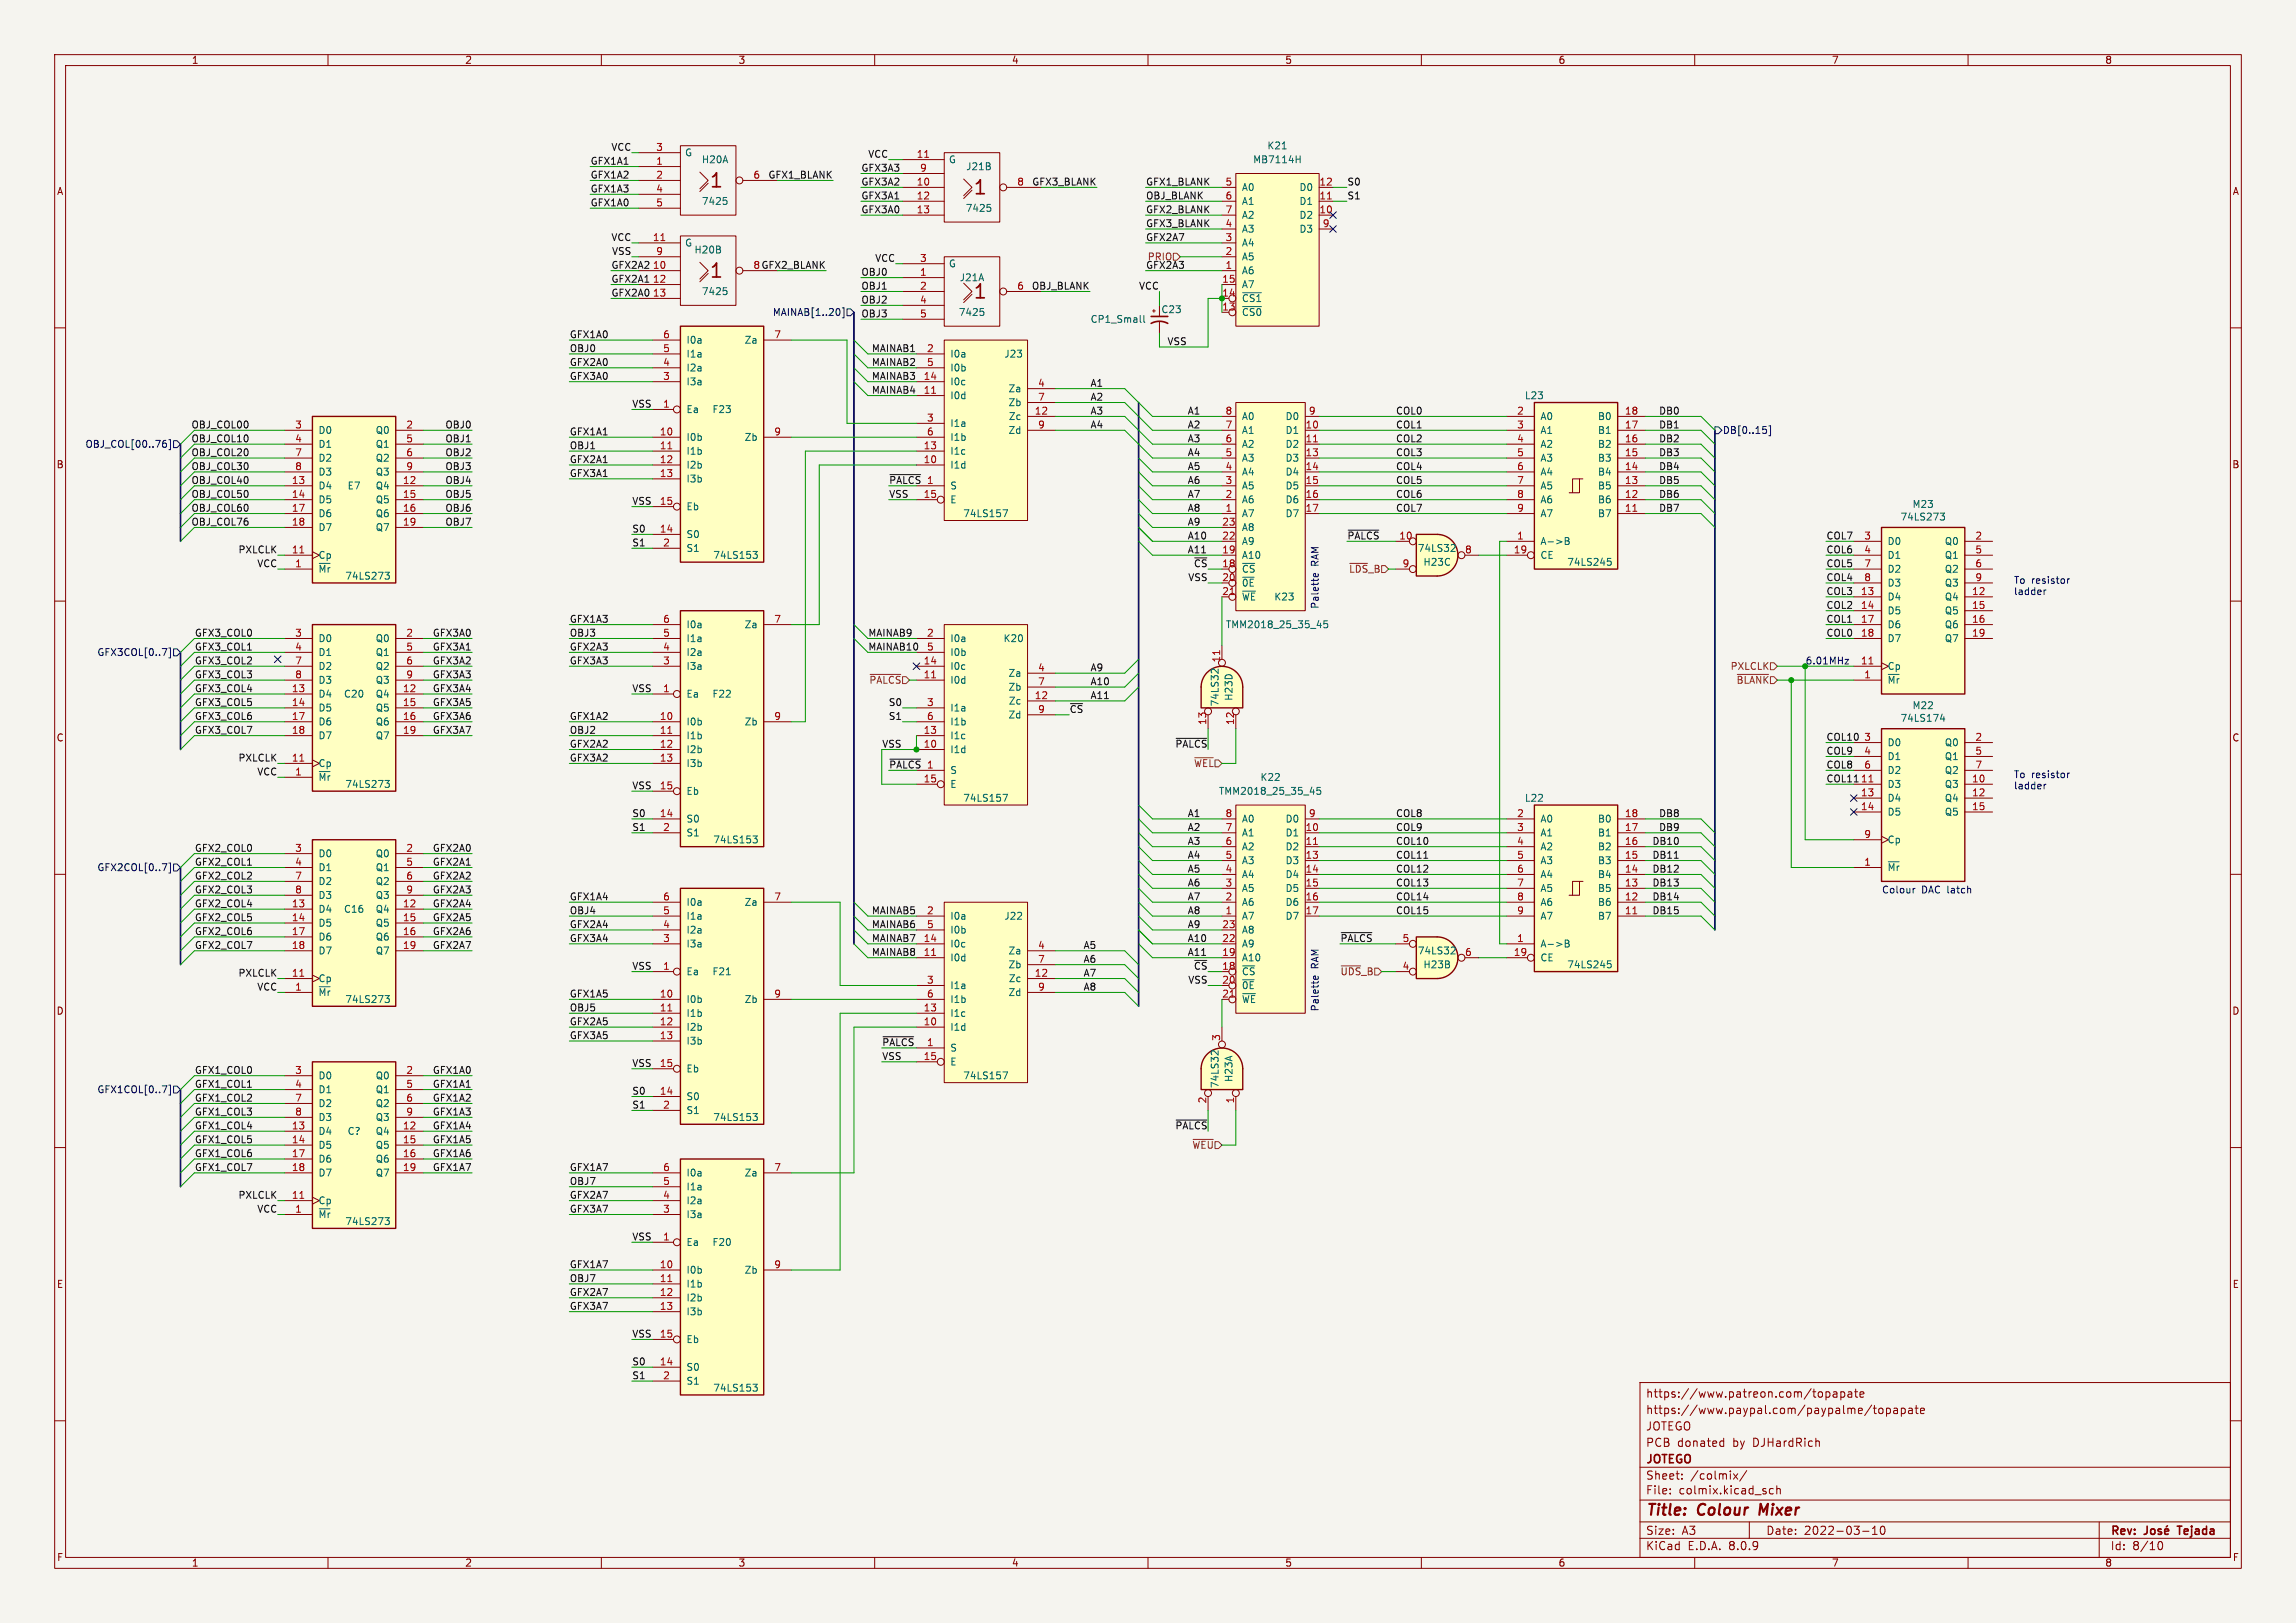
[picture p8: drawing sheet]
<svg xmlns="http://www.w3.org/2000/svg" width="420mm" height="297mm" viewBox="0 0 420 297" stroke-linecap="round" stroke-linejoin="round" font-family="sans-serif">
<defs><g id="words">
<g font-size="3.5" fill="#840000">
<text x="129.6" y="34.8">1</text>
<text x="177.9" y="36">1</text>
<text x="129.6" y="51.3">1</text>
</g>
<text font-size="3.5" fill="#006464" x="177.9" y="55.1">1</text>
<g font-size="2.8" fill="#840000">
<text x="301" y="277.9">Title:</text>
<text x="310.6" y="277.9">Colour</text>
<text x="322.7" y="277.9">Mixer</text>
</g>
<g font-size="2.1" fill="#840000">
<text x="301" y="256">https://www.patreon.com/topapate</text>
<text x="301" y="262">JOTEGO</text>
<text x="301" y="259">https://www.paypal.com/paypalme/topapate</text>
<text x="301" y="268.2">JOTEGO</text>
<text x="301" y="265">PCB</text>
<text x="306.8" y="265">donated</text>
<text x="317" y="265">by</text>
<text x="320.8" y="265">DJHardRich</text>
<text x="301" y="273.7">File:</text>
<text x="301" y="271">Sheet:</text>
<text x="307.1" y="273.7">colmix.kicad_sch</text>
<text x="309.2" y="271">/colmix/</text>
<text x="301" y="281.1">Size:</text>
<text x="307.6" y="281.1">A3</text>
<text x="323" y="281.1">Date:</text>
<text x="330" y="281.1">2022-03-10</text>
<text x="386" y="281.3">Rev:</text>
<text x="399.1" y="281.3">Tejada</text>
<text x="301" y="283.9">KiCad</text>
<text x="308.7" y="283.9">E.D.A.</text>
<text x="316.3" y="283.9">8.0.9</text>
<text x="386" y="283.9">Id:</text>
<text x="390.1" y="283.9">8/10</text>
</g>
<g font-size="1.8" fill="#840000">
<text x="35" y="11.9">1</text>
<text x="85" y="11.9">2</text>
<text x="135" y="11.9">3</text>
<text x="185" y="11.9">4</text>
<text x="235" y="11.9">5</text>
<text x="285" y="11.9">6</text>
<text x="335" y="11.9">7</text>
<text x="385" y="11.9">8</text>
<text x="10.3" y="35.9">A</text>
<text x="408.3" y="35.9">A</text>
<text x="10.3" y="85.9">B</text>
<text x="408.2" y="85.9">B</text>
<text x="10.3" y="135.9">C</text>
<text x="408.2" y="135.9">C</text>
<text x="10.3" y="185.9">D</text>
<text x="408.2" y="185.9">D</text>
<text x="10.3" y="235.9">E</text>
<text x="408.3" y="235.9">E</text>
<text x="10.3" y="285.9">F</text>
<text x="35" y="286.9">1</text>
<text x="85" y="286.9">2</text>
<text x="135" y="286.9">3</text>
<text x="185" y="286.9">4</text>
<text x="235" y="286.9">5</text>
<text x="285" y="286.9">6</text>
<text x="335" y="286.9">7</text>
<text x="385" y="286.9">8</text>
<text x="408.3" y="285.9">F</text>
</g>
<g font-size="1.8" fill="#0f0f0f">
<text x="111.7" y="27.7">VCC</text>
<text x="158.7" y="28.9">VCC</text>
<text x="107.9" y="32.8">GFX1A2</text>
<text x="107.9" y="35.3">GFX1A3</text>
<text x="107.9" y="30.2">GFX1A1</text>
<text x="140.5" y="32.8">GFX1_BLANK</text>
<text x="157.5" y="34">GFX3A2</text>
<text x="157.5" y="31.5">GFX3A3</text>
<text x="188.7" y="34">GFX3_BLANK</text>
<text x="209.5" y="34">GFX1_BLANK</text>
<text x="246.4" y="34">S0</text>
<text x="107.9" y="37.8">GFX1A0</text>
<text x="157.5" y="39.1">GFX3A0</text>
<text x="157.5" y="36.6">GFX3A1</text>
<text x="209.5" y="41.6">GFX3_BLANK</text>
<text x="209.5" y="39.1">GFX2_BLANK</text>
<text x="209.5" y="36.6">OBJ_BLANK</text>
<text x="246.4" y="36.6">S1</text>
<text x="111.7" y="44.2">VCC</text>
<text x="111.9" y="46.7">VSS</text>
<text x="160" y="48">VCC</text>
<text x="209.5" y="44.2">GFX2A7</text>
<text x="209.8" y="47.9">PRIO</text>
<text x="111.8" y="51.8">GFX2A1</text>
<text x="111.8" y="49.3">GFX2A2</text>
<text x="137.7" y="49.3">8 GFX2_BLANK</text>
<text x="157.5" y="50.5">OBJ0</text>
<text x="157.5" y="53.1">OBJ1</text>
<text x="188.7" y="53.1">OBJ_BLANK</text>
<text x="208.3" y="53.1">VCC</text>
<text x="209.5" y="49.3">GFX2A3</text>
<text x="111.8" y="54.3">GFX2A0</text>
<text x="157.5" y="58.2">OBJ3</text>
<text x="157.5" y="55.6">OBJ2</text>
<text x="104.1" y="62">GFX1A0</text>
<text x="104.1" y="64.5">OBJ0</text>
<text x="159.4" y="64.5">MAINAB1</text>
<text x="213.5" y="63.2">VSS</text>
<text x="104.1" y="69.6">GFX3A0</text>
<text x="104.1" y="67">GFX2A0</text>
<text x="159.4" y="67">MAINAB2</text>
<text x="159.4" y="69.6">MAINAB3</text>
<text x="199.4" y="70.9">A1</text>
<text x="115.6" y="74.7">VSS</text>
<text x="159.4" y="72.1">MAINAB4</text>
<text x="199.4" y="73.4">A2</text>
<text x="199.4" y="75.9">A3</text>
<text x="217.2" y="75.9">A1</text>
<text x="255.3" y="75.9">COL0</text>
<text x="303.4" y="75.9">DB0</text>
<text x="34.9" y="78.5">OBJ_COL00</text>
<text x="34.9" y="83.6">OBJ_COL20</text>
<text x="34.9" y="81">OBJ_COL10</text>
<text x="81.4" y="83.6">OBJ2</text>
<text x="81.4" y="81">OBJ1</text>
<text x="81.4" y="78.5">OBJ0</text>
<text x="104.1" y="82.3">OBJ1</text>
<text x="104.1" y="79.7">GFX1A1</text>
<text x="199.4" y="78.5">A4</text>
<text x="217.2" y="83.6">A4</text>
<text x="217.2" y="81">A3</text>
<text x="217.2" y="78.5">A2</text>
<text x="255.3" y="78.5">COL1</text>
<text x="255.3" y="83.6">COL3</text>
<text x="255.3" y="81">COL2</text>
<text x="303.4" y="78.5">DB1</text>
<text x="303.4" y="83.6">DB3</text>
<text x="303.4" y="81">DB2</text>
<text x="34.9" y="86.1">OBJ_COL30</text>
<text x="34.9" y="88.6">OBJ_COL40</text>
<text x="81.4" y="86.1">OBJ3</text>
<text x="81.4" y="88.6">OBJ4</text>
<text x="104.1" y="84.8">GFX2A1</text>
<text x="104.1" y="87.4">GFX3A1</text>
<text x="162.6" y="88.6">~{PALCS}</text>
<text x="217.2" y="86.1">A5</text>
<text x="217.2" y="88.6">A6</text>
<text x="255.3" y="86.1">COL4</text>
<text x="255.3" y="88.6">COL5</text>
<text x="303.4" y="88.6">DB5</text>
<text x="303.4" y="86.1">DB4</text>
<text x="34.9" y="91.2">OBJ_COL50</text>
<text x="34.9" y="93.7">OBJ_COL60</text>
<text x="81.4" y="93.7">OBJ6</text>
<text x="81.4" y="91.2">OBJ5</text>
<text x="115.6" y="92.4">VSS</text>
<text x="162.6" y="91.2">VSS</text>
<text x="217.2" y="91.2">A7</text>
<text x="217.2" y="93.7">A8</text>
<text x="255.3" y="93.7">COL7</text>
<text x="255.3" y="91.2">COL6</text>
<text x="303.4" y="93.7">DB7</text>
<text x="303.4" y="91.2">DB6</text>
<text x="34.9" y="96.3">OBJ_COL76</text>
<text x="43.5" y="101.3">PXLCLK</text>
<text x="81.4" y="96.3">OBJ7</text>
<text x="115.6" y="97.5">S0</text>
<text x="115.6" y="100.1">S1</text>
<text x="217.2" y="96.3">A9</text>
<text x="217.2" y="98.8">A10</text>
<text x="217.2" y="101.3">A11</text>
<text x="246.4" y="98.8">~{PALCS}</text>
<text x="334" y="101.3">COL6</text>
<text x="334" y="98.8">COL7</text>
<text x="47" y="103.9">VCC</text>
<text x="217.3" y="106.4">VSS</text>
<text x="334" y="106.4">COL4</text>
<text x="334" y="103.9">COL5</text>
<text x="334" y="109">COL3</text>
<text x="334" y="111.5">COL2</text>
<text x="35.6" y="116.6">GFX3_COL0</text>
<text x="35.6" y="119.1">GFX3_COL1</text>
<text x="79.1" y="116.6">GFX3A0</text>
<text x="79.1" y="119.1">GFX3A1</text>
<text x="104.1" y="116.6">OBJ3</text>
<text x="104.1" y="119.1">GFX2A3</text>
<text x="104.1" y="114">GFX1A3</text>
<text x="158.7" y="116.6">MAINAB9</text>
<text x="158.7" y="119.1">MAINAB10</text>
<text x="334" y="114">COL1</text>
<text x="334" y="116.6">COL0</text>
<text x="35.6" y="121.7">GFX3_COL2</text>
<text x="35.6" y="124.2">GFX3_COL3</text>
<text x="79.1" y="121.7">GFX3A2</text>
<text x="79.1" y="124.2">GFX3A3</text>
<text x="104.1" y="121.7">GFX3A3</text>
<text x="199.4" y="122.9">A9</text>
<text x="199.4" y="125.5">A10</text>
<text x="35.6" y="131.8">GFX3_COL6</text>
<text x="35.6" y="126.7">GFX3_COL4</text>
<text x="35.6" y="129.3">GFX3_COL5</text>
<text x="79.1" y="131.8">GFX3A6</text>
<text x="79.1" y="126.7">GFX3A4</text>
<text x="79.1" y="129.3">GFX3A5</text>
<text x="104.1" y="131.8">GFX1A2</text>
<text x="115.6" y="126.7">VSS</text>
<text x="162.5" y="131.8">S1</text>
<text x="162.5" y="129.3">S0</text>
<text x="195.6" y="130.5">~{CS}</text>
<text x="199.4" y="128">A11</text>
<text x="35.6" y="134.4">GFX3_COL7</text>
<text x="79.1" y="134.4">GFX3A7</text>
<text x="104.1" y="134.4">OBJ2</text>
<text x="104.1" y="136.9">GFX2A2</text>
<text x="161.3" y="136.9">VSS</text>
<text x="214.9" y="136.9">~{PALCS}</text>
<text x="334" y="135.6">COL10</text>
<text x="43.5" y="139.4">PXLCLK</text>
<text x="47" y="142">VCC</text>
<text x="104.1" y="139.4">GFX3A2</text>
<text x="162.6" y="140.7">~{PALCS}</text>
<text x="334" y="143.2">COL11</text>
<text x="334" y="138.2">COL9</text>
<text x="334" y="140.7">COL8</text>
<text x="115.6" y="149.6">S0</text>
<text x="115.6" y="144.5">VSS</text>
<text x="217.2" y="149.6">A1</text>
<text x="255.3" y="149.6">COL8</text>
<text x="303.4" y="149.6">DB8</text>
<text x="35.6" y="155.9">GFX2_COL0</text>
<text x="79.1" y="155.9">GFX2A0</text>
<text x="115.6" y="152.1">S1</text>
<text x="217.2" y="154.7">A3</text>
<text x="217.2" y="152.1">A2</text>
<text x="255.3" y="152.1">COL9</text>
<text x="255.3" y="154.7">COL10</text>
<text x="302.2" y="154.7">DB10</text>
<text x="303.4" y="152.1">DB9</text>
<text x="35.6" y="161">GFX2_COL2</text>
<text x="35.6" y="158.5">GFX2_COL1</text>
<text x="79.1" y="161">GFX2A2</text>
<text x="79.1" y="158.5">GFX2A1</text>
<text x="217.2" y="157.2">A4</text>
<text x="217.2" y="159.8">A5</text>
<text x="255.3" y="159.8">COL12</text>
<text x="255.3" y="157.2">COL11</text>
<text x="302.2" y="157.2">DB11</text>
<text x="302.2" y="159.8">DB12</text>
<text x="35.6" y="163.6">GFX2_COL3</text>
<text x="35.6" y="166.1">GFX2_COL4</text>
<text x="79.1" y="166.1">GFX2A4</text>
<text x="79.1" y="163.6">GFX2A3</text>
<text x="104.1" y="167.4">OBJ4</text>
<text x="104.1" y="164.8">GFX1A4</text>
<text x="159.4" y="167.4">MAINAB5</text>
<text x="217.2" y="162.3">A6</text>
<text x="217.2" y="164.8">A7</text>
<text x="217.2" y="167.4">A8</text>
<text x="255.3" y="162.3">COL13</text>
<text x="255.3" y="167.4">COL15</text>
<text x="255.3" y="164.8">COL14</text>
<text x="302.2" y="167.4">DB15</text>
<text x="302.2" y="162.3">DB13</text>
<text x="302.2" y="164.8">DB14</text>
<text x="35.6" y="173.7">GFX2_COL7</text>
<text x="35.6" y="168.6">GFX2_COL5</text>
<text x="35.6" y="171.2">GFX2_COL6</text>
<text x="79.1" y="171.2">GFX2A6</text>
<text x="79.1" y="168.6">GFX2A5</text>
<text x="79.1" y="173.7">GFX2A7</text>
<text x="104.1" y="172.5">GFX3A4</text>
<text x="104.1" y="169.9">GFX2A4</text>
<text x="159.4" y="169.9">MAINAB6</text>
<text x="159.4" y="172.5">MAINAB7</text>
<text x="198.1" y="173.7">A5</text>
<text x="217.2" y="172.5">A10</text>
<text x="217.2" y="169.9">A9</text>
<text x="245.1" y="172.5">~{PALCS}</text>
<text x="43.5" y="178.8">PXLCLK</text>
<text x="115.6" y="177.5">VSS</text>
<text x="159.4" y="175">MAINAB8</text>
<text x="198.1" y="178.8">A7</text>
<text x="198.1" y="176.3">A6</text>
<text x="217.2" y="175">A11</text>
<text x="47" y="181.3">VCC</text>
<text x="104.1" y="182.6">GFX1A5</text>
<text x="104.1" y="185.2">OBJ5</text>
<text x="198.1" y="181.3">A8</text>
<text x="217.3" y="180.1">VSS</text>
<text x="104.1" y="187.7">GFX2A5</text>
<text x="104.1" y="190.2">GFX3A5</text>
<text x="161.3" y="191.5">~{PALCS}1</text>
<text x="35.6" y="196.6">GFX1_COL0</text>
<text x="79.1" y="196.6">GFX1A0</text>
<text x="115.6" y="195.3">VSS</text>
<text x="161.3" y="194">VSS</text>
<text x="35.6" y="201.7">GFX1_COL2</text>
<text x="35.6" y="199.1">GFX1_COL1</text>
<text x="79.1" y="201.7">GFX1A2</text>
<text x="79.1" y="199.1">GFX1A1</text>
<text x="115.6" y="202.9">S1</text>
<text x="115.6" y="200.4">S0</text>
<text x="35.6" y="204.2">GFX1_COL3</text>
<text x="35.6" y="209.3">GFX1_COL5</text>
<text x="35.6" y="206.7">GFX1_COL4</text>
<text x="79.1" y="209.3">GFX1A5</text>
<text x="79.1" y="204.2">GFX1A3</text>
<text x="79.1" y="206.7">GFX1A4</text>
<text x="214.9" y="206.7">~{PALCS}</text>
<text x="35.6" y="211.8">GFX1_COL6</text>
<text x="35.6" y="214.4">GFX1_COL7</text>
<text x="79.1" y="214.4">GFX1A7</text>
<text x="79.1" y="211.8">GFX1A6</text>
<text x="104.1" y="214.4">GFX1A7</text>
<text x="43.5" y="219.4">PXLCLK</text>
<text x="47" y="222">VCC</text>
<text x="104.1" y="222">GFX3A7</text>
<text x="104.1" y="219.4">GFX2A7</text>
<text x="104.1" y="216.9">OBJ7</text>
<text x="115.6" y="227.1">VSS</text>
<text x="104.1" y="232.1">GFX1A7</text>
<text x="104.1" y="237.2">GFX2A7</text>
<text x="104.1" y="234.7">OBJ7</text>
<text x="104.1" y="239.8">GFX3A7</text>
<text x="115.6" y="244.8">VSS</text>
<text x="115.6" y="249.9">S0</text>
<text x="115.6" y="252.5">S1</text>
</g>
<g font-size="1.8" fill="#a90000">
<text x="119.9" y="27.7">3</text>
<text x="167.6" y="29">11</text>
<text x="119.9" y="30.2">1</text>
<text x="119.9" y="32.8">2</text>
<text x="119.9" y="35.3">4</text>
<text x="137.7" y="32.8">6</text>
<text x="167.6" y="34">10</text>
<text x="168.2" y="31.5">9</text>
<text x="186" y="34">8</text>
<text x="224.1" y="34">5</text>
<text x="241.3" y="34">12</text>
<text x="119.9" y="37.8">5</text>
<text x="167.6" y="36.6">12</text>
<text x="167.6" y="39.1">13</text>
<text x="224.1" y="41.7">4</text>
<text x="224.1" y="36.6">6</text>
<text x="224.1" y="39.1">7</text>
<text x="241.3" y="39.1">10</text>
<text x="241.3" y="36.6">11</text>
<text x="241.9" y="41.7">9</text>
<text x="119.3" y="44.2">11</text>
<text x="119.9" y="46.7">9</text>
<text x="224.1" y="46.7">2</text>
<text x="224.1" y="44.2">3</text>
<text x="119.3" y="49.3">10</text>
<text x="119.3" y="51.8">12</text>
<text x="168.2" y="50.5">1</text>
<text x="168.2" y="53.1">2</text>
<text x="168.2" y="48">3</text>
<text x="186" y="53.1">6</text>
<text x="223.5" y="51.8">15</text>
<text x="224.1" y="49.3">1</text>
<text x="119.3" y="54.4">13</text>
<text x="168.2" y="55.6">4</text>
<text x="168.2" y="58.2">5</text>
<text x="223.5" y="56.9">13</text>
<text x="223.5" y="54.4">14</text>
<text x="121.2" y="64.5">5</text>
<text x="121.2" y="62">6</text>
<text x="141.5" y="62">7</text>
<text x="169.5" y="64.5">2</text>
<text x="121.2" y="69.6">3</text>
<text x="121.2" y="67.1">4</text>
<text x="168.9" y="69.6">14</text>
<text x="169.5" y="67.1">5</text>
<text x="189.8" y="70.9">4</text>
<text x="121.2" y="74.7">1</text>
<text x="168.9" y="72.1">11</text>
<text x="169.5" y="77.2">3</text>
<text x="189.2" y="75.9">12</text>
<text x="189.8" y="73.4">7</text>
<text x="224.1" y="75.9">8</text>
<text x="239.3" y="75.9">9</text>
<text x="277.4" y="75.9">2</text>
<text x="297.1" y="75.9">18</text>
<text x="53.9" y="78.5">3</text>
<text x="53.9" y="81">4</text>
<text x="53.9" y="83.6">7</text>
<text x="74.2" y="78.5">2</text>
<text x="74.2" y="81">5</text>
<text x="74.2" y="83.6">6</text>
<text x="120.6" y="79.8">10</text>
<text x="120.6" y="82.3">11</text>
<text x="141.5" y="79.8">9</text>
<text x="168.9" y="82.3">13</text>
<text x="169.5" y="79.8">6</text>
<text x="189.8" y="78.5">9</text>
<text x="224.1" y="83.6">5</text>
<text x="224.1" y="81">6</text>
<text x="224.1" y="78.5">7</text>
<text x="238.7" y="78.5">10</text>
<text x="238.7" y="81">11</text>
<text x="238.7" y="83.6">13</text>
<text x="277.4" y="78.5">3</text>
<text x="277.4" y="81">4</text>
<text x="277.4" y="83.6">5</text>
<text x="297.1" y="83.6">15</text>
<text x="297.1" y="81">16</text>
<text x="297.1" y="78.5">17</text>
<text x="53.3" y="88.6">13</text>
<text x="53.9" y="86.1">8</text>
<text x="73.6" y="88.6">12</text>
<text x="74.2" y="86.1">9</text>
<text x="120.6" y="84.8">12</text>
<text x="120.6" y="87.4">13</text>
<text x="168.9" y="84.8">10</text>
<text x="169.5" y="88.6">1</text>
<text x="224.1" y="88.6">3</text>
<text x="224.1" y="86.1">4</text>
<text x="238.7" y="86.1">14</text>
<text x="238.7" y="88.6">15</text>
<text x="277.4" y="86.1">6</text>
<text x="277.4" y="88.6">7</text>
<text x="297.1" y="88.6">13</text>
<text x="297.1" y="86.1">14</text>
<text x="53.3" y="91.2">14</text>
<text x="53.3" y="93.7">17</text>
<text x="73.6" y="91.2">15</text>
<text x="73.6" y="93.7">16</text>
<text x="120.6" y="92.5">15</text>
<text x="168.9" y="91.2">15</text>
<text x="224.1" y="93.7">1</text>
<text x="224.1" y="91.2">2</text>
<text x="238.7" y="91.2">16</text>
<text x="238.7" y="93.7">17</text>
<text x="277.4" y="91.2">8</text>
<text x="277.4" y="93.7">9</text>
<text x="297.1" y="93.7">11</text>
<text x="297.1" y="91.2">12</text>
<text x="53.3" y="101.3">11</text>
<text x="53.3" y="96.3">18</text>
<text x="73.6" y="96.3">19</text>
<text x="120.6" y="97.5">14</text>
<text x="121.2" y="100.1">2</text>
<text x="223.5" y="101.3">19</text>
<text x="223.5" y="98.8">22</text>
<text x="223.5" y="96.3">23</text>
<text x="255.9" y="98.8">10</text>
<text x="267.9" y="101.3">8</text>
<text x="276.8" y="101.3">19</text>
<text x="277.4" y="98.8">1</text>
<text x="340.9" y="98.8">3</text>
<text x="340.9" y="101.3">4</text>
<text x="361.2" y="98.8">2</text>
<text x="361.2" y="101.3">5</text>
<text x="53.9" y="103.9">1</text>
<text x="223.5" y="106.4">20</text>
<text x="256.5" y="103.9">9</text>
<text x="340.9" y="103.9">7</text>
<text x="340.9" y="106.4">8</text>
<text x="361.2" y="103.9">6</text>
<text x="361.2" y="106.4">9</text>
<text x="223.5" y="109">21</text>
<text x="340.3" y="109">13</text>
<text x="340.3" y="111.5">14</text>
<text x="360.6" y="109">12</text>
<text x="360.6" y="111.5">15</text>
<text x="53.9" y="116.6">3</text>
<text x="53.9" y="119.1">4</text>
<text x="74.2" y="116.6">2</text>
<text x="74.2" y="119.1">5</text>
<text x="121.2" y="119.1">4</text>
<text x="121.2" y="116.6">5</text>
<text x="121.2" y="114">6</text>
<text x="141.5" y="114">7</text>
<text x="169.5" y="116.6">2</text>
<text x="169.5" y="119.1">5</text>
<text x="340.3" y="114">17</text>
<text x="340.3" y="116.6">18</text>
<text x="360.6" y="114">16</text>
<text x="360.6" y="116.6">19</text>
<text x="53.9" y="121.7">7</text>
<text x="53.9" y="124.2">8</text>
<text x="74.2" y="121.7">6</text>
<text x="74.2" y="124.2">9</text>
<text x="121.2" y="121.7">3</text>
<text x="168.9" y="124.2">11</text>
<text x="168.9" y="121.7">14</text>
<text x="189.8" y="122.9">4</text>
<text x="189.8" y="125.5">7</text>
<text x="223.3" y="121.3" transform="rotate(-90 223.3 121.3)">11</text>
<text x="340.3" y="121.7">11</text>
<text x="340.9" y="124.2">1</text>
<text x="53.3" y="126.7">13</text>
<text x="53.3" y="129.3">14</text>
<text x="53.3" y="131.8">17</text>
<text x="73.6" y="126.7">12</text>
<text x="73.6" y="129.3">15</text>
<text x="73.6" y="131.8">16</text>
<text x="120.6" y="131.8">10</text>
<text x="121.2" y="126.7">1</text>
<text x="141.5" y="131.8">9</text>
<text x="169.5" y="129.3">3</text>
<text x="169.5" y="131.8">6</text>
<text x="189.2" y="128">12</text>
<text x="189.8" y="130.6">9</text>
<text x="53.3" y="134.4">18</text>
<text x="73.6" y="134.4">19</text>
<text x="120.6" y="134.4">11</text>
<text x="120.6" y="136.9">12</text>
<text x="168.9" y="136.9">10</text>
<text x="168.9" y="134.4">13</text>
<text x="220.7" y="132.8" transform="rotate(-90 220.7 132.8)">13</text>
<text x="225.8" y="132.8" transform="rotate(-90 225.8 132.8)">12</text>
<text x="340.9" y="135.6">3</text>
<text x="361.2" y="135.6">2</text>
<text x="53.3" y="139.4">11</text>
<text x="53.9" y="142">1</text>
<text x="120.6" y="139.4">13</text>
<text x="168.9" y="143.3">15</text>
<text x="169.5" y="140.7">1</text>
<text x="340.3" y="143.3">11</text>
<text x="340.9" y="138.2">4</text>
<text x="340.9" y="140.7">6</text>
<text x="360.6" y="143.3">10</text>
<text x="361.2" y="138.2">5</text>
<text x="361.2" y="140.7">7</text>
<text x="120.6" y="149.6">14</text>
<text x="120.6" y="144.5">15</text>
<text x="224.1" y="149.6">8</text>
<text x="239.3" y="149.6">9</text>
<text x="277.4" y="149.6">2</text>
<text x="297.1" y="149.6">18</text>
<text x="340.3" y="145.8">13</text>
<text x="340.3" y="148.3">14</text>
<text x="360.6" y="145.8">12</text>
<text x="360.6" y="148.3">15</text>
<text x="53.9" y="156">3</text>
<text x="74.2" y="156">2</text>
<text x="121.2" y="152.1">2</text>
<text x="224.1" y="154.7">6</text>
<text x="224.1" y="152.1">7</text>
<text x="238.7" y="152.1">10</text>
<text x="238.7" y="154.7">11</text>
<text x="277.4" y="152.1">3</text>
<text x="277.4" y="154.7">4</text>
<text x="297.1" y="154.7">16</text>
<text x="297.1" y="152.1">17</text>
<text x="340.9" y="153.4">9</text>
<text x="53.9" y="158.5">4</text>
<text x="53.9" y="161">7</text>
<text x="74.2" y="158.5">5</text>
<text x="74.2" y="161">6</text>
<text x="224.1" y="159.8">4</text>
<text x="224.1" y="157.2">5</text>
<text x="238.7" y="157.2">13</text>
<text x="238.7" y="159.8">14</text>
<text x="277.4" y="157.2">5</text>
<text x="277.4" y="159.8">6</text>
<text x="297.1" y="159.8">14</text>
<text x="297.1" y="157.2">15</text>
<text x="340.9" y="158.5">1</text>
<text x="53.3" y="166.1">13</text>
<text x="53.9" y="163.6">8</text>
<text x="73.6" y="166.1">12</text>
<text x="74.2" y="163.6">9</text>
<text x="121.2" y="167.4">5</text>
<text x="121.2" y="164.8">6</text>
<text x="141.5" y="164.8">7</text>
<text x="169.5" y="167.4">2</text>
<text x="224.1" y="167.4">1</text>
<text x="224.1" y="164.8">2</text>
<text x="224.1" y="162.3">3</text>
<text x="238.7" y="162.3">15</text>
<text x="238.7" y="164.8">16</text>
<text x="238.7" y="167.4">17</text>
<text x="277.4" y="162.3">7</text>
<text x="277.4" y="164.8">8</text>
<text x="277.4" y="167.4">9</text>
<text x="297.1" y="167.4">11</text>
<text x="297.1" y="164.8">12</text>
<text x="297.1" y="162.3">13</text>
<text x="53.3" y="168.7">14</text>
<text x="53.3" y="171.2">17</text>
<text x="53.3" y="173.7">18</text>
<text x="73.6" y="168.7">15</text>
<text x="73.6" y="171.2">16</text>
<text x="73.6" y="173.7">19</text>
<text x="121.2" y="172.5">3</text>
<text x="121.2" y="169.9">4</text>
<text x="168.9" y="172.5">14</text>
<text x="169.5" y="169.9">5</text>
<text x="189.8" y="173.7">4</text>
<text x="223.5" y="172.5">22</text>
<text x="223.5" y="169.9">23</text>
<text x="256.5" y="172.5">5</text>
<text x="277.4" y="172.5">1</text>
<text x="53.3" y="178.8">11</text>
<text x="121.2" y="177.5">1</text>
<text x="168.9" y="175">11</text>
<text x="189.2" y="178.8">12</text>
<text x="189.8" y="176.3">7</text>
<text x="223.5" y="175">19</text>
<text x="256.5" y="177.5">4</text>
<text x="267.9" y="175">6</text>
<text x="276.8" y="175">19</text>
<text x="53.9" y="181.4">1</text>
<text x="120.6" y="182.6">10</text>
<text x="120.6" y="185.2">11</text>
<text x="141.5" y="182.6">9</text>
<text x="168.9" y="185.2">13</text>
<text x="169.5" y="180.1">3</text>
<text x="169.5" y="182.6">6</text>
<text x="189.8" y="181.4">9</text>
<text x="223.5" y="180.1">20</text>
<text x="223.5" y="182.6">21</text>
<text x="120.6" y="187.7">12</text>
<text x="120.6" y="190.2">13</text>
<text x="168.9" y="187.7">10</text>
<text x="223.3" y="190.6" transform="rotate(-90 223.3 190.6)">3</text>
<text x="53.9" y="196.6">3</text>
<text x="74.2" y="196.6">2</text>
<text x="120.6" y="195.3">15</text>
<text x="168.9" y="194.1">15</text>
<text x="53.9" y="199.1">4</text>
<text x="53.9" y="201.7">7</text>
<text x="74.2" y="199.1">5</text>
<text x="74.2" y="201.7">6</text>
<text x="120.6" y="200.4">14</text>
<text x="121.2" y="202.9">2</text>
<text x="220.7" y="202" transform="rotate(-90 220.7 202)">2</text>
<text x="225.8" y="202" transform="rotate(-90 225.8 202)">1</text>
<text x="53.3" y="206.8">13</text>
<text x="53.3" y="209.3">14</text>
<text x="53.9" y="204.2">8</text>
<text x="73.6" y="206.8">12</text>
<text x="73.6" y="209.3">15</text>
<text x="74.2" y="204.2">9</text>
<text x="53.3" y="211.8">17</text>
<text x="53.3" y="214.4">18</text>
<text x="73.6" y="211.8">16</text>
<text x="73.6" y="214.4">19</text>
<text x="121.2" y="214.4">6</text>
<text x="141.5" y="214.4">7</text>
<text x="53.3" y="219.5">11</text>
<text x="53.9" y="222">1</text>
<text x="121.2" y="222">3</text>
<text x="121.2" y="219.5">4</text>
<text x="121.2" y="216.9">5</text>
<text x="121.2" y="227.1">1</text>
<text x="120.6" y="232.2">10</text>
<text x="141.5" y="232.2">9</text>
<text x="120.6" y="234.7">11</text>
<text x="120.6" y="237.2">12</text>
<text x="120.6" y="239.8">13</text>
<text x="120.6" y="244.9">15</text>
<text x="120.6" y="249.9">14</text>
<text x="121.2" y="252.5">2</text>
</g>
<g font-size="1.8" fill="#006464">
<text x="125.2" y="28.8">G</text>
<text x="231.7" y="27.5">K21</text>
<text x="128.3" y="30.1">H20A</text>
<text x="173.5" y="30.1">G</text>
<text x="176.6" y="31.3">J21B</text>
<text x="227.1" y="35.2">A0</text>
<text x="229.1" y="30.1">MB7114H</text>
<text x="237.6" y="35.2">D0</text>
<text x="128.3" y="37.7">7425</text>
<text x="176.5" y="39">7425</text>
<text x="227.1" y="37.7">A1</text>
<text x="227.1" y="40.2">A2</text>
<text x="237.6" y="40.2">D2</text>
<text x="237.6" y="37.7">D1</text>
<text x="125.2" y="45.3">G</text>
<text x="126.9" y="46.6">H20B</text>
<text x="227.1" y="47.9">A5</text>
<text x="227.1" y="45.3">A4</text>
<text x="227.1" y="42.8">A3</text>
<text x="237.6" y="42.8">D3</text>
<text x="173.5" y="49.1">G</text>
<text x="175.5" y="51.7">J21A</text>
<text x="227.1" y="50.4">A6</text>
<text x="227.1" y="52.9">A7</text>
<text x="128.3" y="54.2">7425</text>
<text x="175.3" y="58">7425</text>
<text x="199.4" y="59.3">CP1_Small</text>
<text x="212.4" y="57.5">C23</text>
<text x="227.1" y="58">~{CS0}</text>
<text x="227.1" y="55.5">~{CS1}</text>
<text x="125.5" y="65.6">I1a</text>
<text x="125.5" y="63.1">I0a</text>
<text x="136.1" y="63.1">Za</text>
<text x="173.7" y="65.6">I0a</text>
<text x="183.6" y="65.6">J23</text>
<text x="125.5" y="70.7">I3a</text>
<text x="125.5" y="68.2">I2a</text>
<text x="173.7" y="70.7">I0c</text>
<text x="173.7" y="68.2">I0b</text>
<text x="184.4" y="72">Za</text>
<text x="125.5" y="75.8">Ea</text>
<text x="130.2" y="75.8">F23</text>
<text x="173.7" y="73.3">I0d</text>
<text x="184.4" y="74.5">Zb</text>
<text x="184.4" y="77.1">Zc</text>
<text x="227.1" y="77.1">A0</text>
<text x="235.1" y="77.1">D0</text>
<text x="278.8" y="73.3">L23</text>
<text x="281.7" y="77.1">A0</text>
<text x="292.2" y="77.1">B0</text>
<text x="58.2" y="79.6">D0</text>
<text x="58.2" y="82.1">D1</text>
<text x="68.6" y="79.6">Q0</text>
<text x="68.6" y="82.1">Q1</text>
<text x="125.5" y="80.9">I0b</text>
<text x="125.5" y="83.4">I1b</text>
<text x="136.1" y="80.9">Zb</text>
<text x="173.7" y="83.4">I1c</text>
<text x="173.7" y="78.3">I1a</text>
<text x="173.7" y="80.9">I1b</text>
<text x="184.4" y="79.6">Zd</text>
<text x="227.1" y="82.1">A2</text>
<text x="227.1" y="79.6">A1</text>
<text x="235.1" y="79.6">D1</text>
<text x="235.1" y="82.1">D2</text>
<text x="281.7" y="79.6">A1</text>
<text x="281.7" y="82.1">A2</text>
<text x="292.2" y="82.1">B2</text>
<text x="292.2" y="79.6">B1</text>
<text x="58.2" y="89.8">D4</text>
<text x="58.2" y="84.7">D2</text>
<text x="58.2" y="87.2">D3</text>
<text x="63.5" y="89.8">E7</text>
<text x="68.6" y="89.8">Q4</text>
<text x="68.6" y="84.7">Q2</text>
<text x="68.6" y="87.2">Q3</text>
<text x="125.5" y="86">I2b</text>
<text x="125.5" y="88.5">I3b</text>
<text x="173.7" y="89.8">S</text>
<text x="173.7" y="86">I1d</text>
<text x="227.1" y="89.8">A5</text>
<text x="227.1" y="87.2">A4</text>
<text x="227.1" y="84.7">A3</text>
<text x="235.1" y="84.7">D3</text>
<text x="235.1" y="87.2">D4</text>
<text x="235.1" y="89.8">D5</text>
<text x="281.7" y="84.7">A3</text>
<text x="281.7" y="87.2">A4</text>
<text x="281.7" y="89.8">A5</text>
<text x="292.2" y="89.8">B5</text>
<text x="292.2" y="87.2">B4</text>
<text x="292.2" y="84.7">B3</text>
<text x="58.2" y="92.3">D5</text>
<text x="58.2" y="94.8">D6</text>
<text x="68.6" y="92.3">Q5</text>
<text x="68.6" y="94.8">Q6</text>
<text x="125.5" y="93.6">Eb</text>
<text x="173.7" y="92.3">E</text>
<text x="176.1" y="94.8">74LS157</text>
<text x="227.1" y="94.8">A7</text>
<text x="227.1" y="92.3">A6</text>
<text x="235.1" y="92.3">D6</text>
<text x="235.1" y="94.8">D7</text>
<text x="281.7" y="92.3">A6</text>
<text x="281.7" y="94.8">A7</text>
<text x="292.2" y="94.8">B7</text>
<text x="292.2" y="92.3">B6</text>
<text x="347.5" y="95.5">74LS273</text>
<text x="349.8" y="93.1">M23</text>
<text x="58.2" y="97.4">D7</text>
<text x="68.6" y="97.4">Q7</text>
<text x="125.5" y="98.7">S0</text>
<text x="125.5" y="101.2">S1</text>
<text x="227.1" y="99.9">A9</text>
<text x="227.1" y="97.4">A8</text>
<text x="259.3" y="101.2">74LS32</text>
<text x="281.7" y="99.9">A-&gt;B</text>
<text x="345.2" y="99.9">D0</text>
<text x="355.7" y="99.9">Q0</text>
<text x="58.2" y="105">~{Mr}</text>
<text x="58.2" y="102.5">Cp</text>
<text x="63.1" y="106.3">74LS273</text>
<text x="130.4" y="102.5">74LS153</text>
<text x="227.1" y="105">~{CS}</text>
<text x="227.1" y="102.5">A10</text>
<text x="227.1" y="107.5">~{0E}</text>
<text x="260.3" y="103.7">H23C</text>
<text x="281.7" y="102.5">CE</text>
<text x="286.6" y="103.7">74LS245</text>
<text x="345.2" y="102.5">D1</text>
<text x="345.2" y="105">D2</text>
<text x="345.2" y="107.5">D3</text>
<text x="355.7" y="102.5">Q1</text>
<text x="355.7" y="105">Q2</text>
<text x="355.7" y="107.5">Q3</text>
<text x="227.1" y="110.1">~{WE} K23</text>
<text x="345.2" y="110.1">D4</text>
<text x="345.2" y="112.6">D5</text>
<text x="355.7" y="110.1">Q4</text>
<text x="355.7" y="112.6">Q5</text>
<text x="58.2" y="117.7">D0</text>
<text x="68.6" y="117.7">Q0</text>
<text x="125.5" y="117.7">I1a</text>
<text x="125.5" y="115.2">I0a</text>
<text x="136.1" y="115.2">Za</text>
<text x="173.7" y="117.7">I0a</text>
<text x="183.5" y="117.7">K20</text>
<text x="224.1" y="115.2">TMM2018_25_35_45</text>
<text x="345.2" y="115.2">D6</text>
<text x="345.2" y="117.7">D7</text>
<text x="355.7" y="115.2">Q6</text>
<text x="355.7" y="117.7">Q7</text>
<text x="58.2" y="120.2">D1</text>
<text x="58.2" y="122.8">D2</text>
<text x="58.2" y="125.3">D3</text>
<text x="68.6" y="120.2">Q1</text>
<text x="68.6" y="122.8">Q2</text>
<text x="68.6" y="125.3">Q3</text>
<text x="125.5" y="122.8">I3a</text>
<text x="125.5" y="120.2">I2a</text>
<text x="173.7" y="125.3">I0d</text>
<text x="173.7" y="122.8">I0c</text>
<text x="173.7" y="120.2">I0b</text>
<text x="184.4" y="124.1">Za</text>
<text x="345.2" y="125.3">~{Mr}</text>
<text x="345.2" y="122.8">Cp</text>
<text x="58.2" y="127.9">D4</text>
<text x="58.2" y="130.4">D5</text>
<text x="62.8" y="127.9">C20</text>
<text x="68.6" y="127.9">Q4</text>
<text x="68.6" y="130.4">Q5</text>
<text x="125.5" y="127.9">Ea</text>
<text x="130.2" y="127.9">F22</text>
<text x="173.7" y="130.4">I1a</text>
<text x="184.4" y="126.6">Zb</text>
<text x="184.4" y="131.7">Zd</text>
<text x="184.4" y="129.1">Zc</text>
<text x="223.1" y="129.4" transform="rotate(-90 223.1 129.4)">74LS32</text>
<text x="225.7" y="128.3" transform="rotate(-90 225.7 128.3)">H23D</text>
<text x="349.8" y="130">M22</text>
<text x="58.2" y="132.9">D6</text>
<text x="58.2" y="135.5">D7</text>
<text x="68.6" y="132.9">Q6</text>
<text x="68.6" y="135.5">Q7</text>
<text x="125.5" y="132.9">I0b</text>
<text x="125.5" y="135.5">I1b</text>
<text x="136.1" y="132.9">Zb</text>
<text x="173.7" y="135.5">I1c</text>
<text x="173.7" y="132.9">I1b</text>
<text x="345.2" y="136.8">D0</text>
<text x="347.5" y="132.3">74LS174</text>
<text x="355.7" y="136.8">Q0</text>
<text x="58.2" y="143.1">~{Mr}</text>
<text x="58.2" y="140.6">Cp</text>
<text x="125.5" y="138">I2b</text>
<text x="125.5" y="140.6">I3b</text>
<text x="173.7" y="141.8">S</text>
<text x="173.7" y="138">I1d</text>
<text x="230.5" y="143.1">K22</text>
<text x="345.2" y="139.3">D1</text>
<text x="345.2" y="141.8">D2</text>
<text x="355.7" y="139.3">Q1</text>
<text x="355.7" y="141.8">Q2</text>
<text x="63.1" y="144.4">74LS273</text>
<text x="125.5" y="145.6">Eb</text>
<text x="173.7" y="144.4">E</text>
<text x="176.1" y="146.9">74LS157</text>
<text x="222.9" y="145.6">TMM2018_25_35_45</text>
<text x="278.8" y="146.9">L22</text>
<text x="345.2" y="144.4">D3</text>
<text x="345.2" y="146.9">D4</text>
<text x="345.2" y="149.5">D5</text>
<text x="355.7" y="144.4">Q3</text>
<text x="355.7" y="146.9">Q4</text>
<text x="355.7" y="149.5">Q5</text>
<text x="125.5" y="150.7">S0</text>
<text x="125.5" y="153.3">S1</text>
<text x="130.4" y="154.5">74LS153</text>
<text x="227.1" y="155.8">A2</text>
<text x="227.1" y="153.3">A1</text>
<text x="227.1" y="150.7">A0</text>
<text x="235.1" y="153.3">D1</text>
<text x="235.1" y="155.8">D2</text>
<text x="235.1" y="150.7">D0</text>
<text x="281.7" y="150.7">A0</text>
<text x="281.7" y="153.3">A1</text>
<text x="281.7" y="155.8">A2</text>
<text x="292.2" y="155.8">B2</text>
<text x="292.2" y="153.3">B1</text>
<text x="292.2" y="150.7">B0</text>
<text x="345.2" y="154.5">Cp</text>
<text x="58.2" y="157.1">D0</text>
<text x="58.2" y="159.6">D1</text>
<text x="68.6" y="157.1">Q0</text>
<text x="68.6" y="159.6">Q1</text>
<text x="227.1" y="160.9">A4</text>
<text x="227.1" y="158.3">A3</text>
<text x="235.1" y="158.3">D3</text>
<text x="235.1" y="160.9">D4</text>
<text x="281.7" y="158.3">A3</text>
<text x="281.7" y="160.9">A4</text>
<text x="292.2" y="160.9">B4</text>
<text x="292.2" y="158.3">B3</text>
<text x="345.2" y="159.6">~{Mr}</text>
<text x="58.2" y="167.2">D4</text>
<text x="58.2" y="162.2">D2</text>
<text x="58.2" y="164.7">D3</text>
<text x="62.8" y="167.2">C16</text>
<text x="68.6" y="167.2">Q4</text>
<text x="68.6" y="162.2">Q2</text>
<text x="68.6" y="164.7">Q3</text>
<text x="125.5" y="166">I0a</text>
<text x="136.1" y="166">Za</text>
<text x="227.1" y="166">A6</text>
<text x="227.1" y="163.4">A5</text>
<text x="235.1" y="163.4">D5</text>
<text x="235.1" y="166">D6</text>
<text x="281.7" y="163.4">A5</text>
<text x="281.7" y="166">A6</text>
<text x="292.2" y="166">B6</text>
<text x="292.2" y="163.4">B5</text>
<text x="58.2" y="169.8">D5</text>
<text x="58.2" y="172.3">D6</text>
<text x="68.6" y="169.8">Q5</text>
<text x="68.6" y="172.3">Q6</text>
<text x="125.5" y="173.6">I3a</text>
<text x="125.5" y="171">I2a</text>
<text x="125.5" y="168.5">I1a</text>
<text x="173.7" y="173.6">I0c</text>
<text x="173.7" y="168.5">I0a</text>
<text x="173.7" y="171">I0b</text>
<text x="183.6" y="168.5">J22</text>
<text x="227.1" y="168.5">A7</text>
<text x="227.1" y="173.6">A9</text>
<text x="227.1" y="171">A8</text>
<text x="235.1" y="168.5">D7</text>
<text x="281.7" y="173.6">A-&gt;B</text>
<text x="281.7" y="168.5">A7</text>
<text x="292.2" y="168.5">B7</text>
<text x="58.2" y="179.9">Cp</text>
<text x="58.2" y="174.9">D7</text>
<text x="68.6" y="174.9">Q7</text>
<text x="125.5" y="178.7">Ea</text>
<text x="130.2" y="178.7">F21</text>
<text x="173.7" y="176.1">I0d</text>
<text x="184.4" y="174.9">Za</text>
<text x="184.4" y="177.4">Zb</text>
<text x="184.4" y="179.9">Zc</text>
<text x="227.1" y="178.7">~{CS}</text>
<text x="227.1" y="176.1">A10</text>
<text x="259.3" y="174.9">74LS32</text>
<text x="260.3" y="177.4">H23B</text>
<text x="281.7" y="176.1">CE</text>
<text x="286.6" y="177.4">74LS245</text>
<text x="58.2" y="182.5">~{Mr}</text>
<text x="63.1" y="183.7">74LS273</text>
<text x="125.5" y="183.7">I0b</text>
<text x="136.1" y="183.7">Zb</text>
<text x="173.7" y="181.2">I1a</text>
<text x="173.7" y="183.7">I1b</text>
<text x="184.4" y="182.5">Zd</text>
<text x="227.1" y="181.2">~{0E}</text>
<text x="227.1" y="183.7">~{WE}</text>
<text x="125.5" y="186.3">I1b</text>
<text x="125.5" y="188.8">I2b</text>
<text x="125.5" y="191.4">I3b</text>
<text x="173.7" y="188.8">I1d</text>
<text x="173.7" y="186.3">I1c</text>
<text x="58.2" y="197.7">D0</text>
<text x="68.6" y="197.7">Q0</text>
<text x="125.5" y="196.4">Eb</text>
<text x="173.7" y="192.6">S</text>
<text x="173.7" y="195.2">E</text>
<text x="176.1" y="197.7">74LS157</text>
<text x="58.2" y="200.3">D1</text>
<text x="58.2" y="202.8">D2</text>
<text x="68.6" y="200.3">Q1</text>
<text x="68.6" y="202.8">Q2</text>
<text x="125.5" y="201.5">S0</text>
<text x="223.1" y="199.2" transform="rotate(-90 223.1 199.2)">74LS32</text>
<text x="225.7" y="198.1" transform="rotate(-90 225.7 198.1)">H23A</text>
<text x="58.2" y="207.9">D4</text>
<text x="58.2" y="205.3">D3</text>
<text x="63.5" y="207.9">C?</text>
<text x="68.6" y="207.9">Q4</text>
<text x="68.6" y="205.3">Q3</text>
<text x="125.5" y="204.1">S1</text>
<text x="130.4" y="205.3">74LS153</text>
<text x="58.2" y="210.4">D5</text>
<text x="58.2" y="213">D6</text>
<text x="58.2" y="215.5">D7</text>
<text x="68.6" y="210.4">Q5</text>
<text x="68.6" y="213">Q6</text>
<text x="68.6" y="215.5">Q7</text>
<text x="125.5" y="215.5">I0a</text>
<text x="136.1" y="215.5">Za</text>
<text x="58.2" y="220.6">Cp</text>
<text x="125.5" y="220.6">I2a</text>
<text x="125.5" y="218">I1a</text>
<text x="58.2" y="223.1">~{Mr}</text>
<text x="63.1" y="224.4">74LS273</text>
<text x="125.5" y="223.1">I3a</text>
<text x="125.5" y="228.2">Ea</text>
<text x="125.5" y="233.3">I0b</text>
<text x="130.2" y="228.2">F20</text>
<text x="136.1" y="233.3">Zb</text>
<text x="125.5" y="235.8">I1b</text>
<text x="125.5" y="238.4">I2b</text>
<text x="125.5" y="240.9">I3b</text>
<text x="125.5" y="246">Eb</text>
<text x="125.5" y="251.1">S0</text>
<text x="125.5" y="253.6">S1</text>
<text x="130.4" y="254.9">74LS153</text>
</g>
<g font-size="1.8" fill="#000084">
<text x="141.3" y="58">MAINAB[1..20]</text>
<text x="15.5" y="82.1">OBJ_COL[00..76]</text>
<text x="315.1" y="79.6">DB[0..15]</text>
<text x="17.7" y="120.2">GFX3COL[0..7]</text>
<text x="17.7" y="159.6">GFX2COL[0..7]</text>
<text x="17.7" y="200.3">GFX1COL[0..7]</text>
</g>
<g font-size="1.8" fill="#009600">
<text x="218.3" y="103.9">~{CS} 18</text>
<text x="218.3" y="177.5">~{CS} 18</text>
</g>
<g font-size="1.8" fill="#0000c2">
<text x="241.3" y="103.6" transform="rotate(-90 241.3 103.6)">RAM</text>
<text x="368.3" y="106.9">To resistor</text>
<text x="241.3" y="111.5" transform="rotate(-90 241.3 111.5)">Palette</text>
<text x="368.3" y="109">ladder</text>
<text x="330.2" y="121.7">6.01MHz</text>
<text x="368.3" y="142.5">To resistor</text>
<text x="368.3" y="144.5">ladder</text>
<text x="344.2" y="163.6">Colour</text>
<text x="351.5" y="163.6">DAC latch</text>
<text x="241.3" y="177.3" transform="rotate(-90 241.3 177.3)">RAM</text>
<text x="241.3" y="185.2" transform="rotate(-90 241.3 185.2)">Palette</text>
</g>
<g font-size="1.8" fill="#725600">
<text x="246.7" y="105">~{LDS}_B</text>
<text x="158.9" y="125.3">~{PALCS}</text>
<text x="316.5" y="122.8">PXLCLK</text>
<text x="317.6" y="125.3">~{BLANK}</text>
<text x="218.3" y="140.6">~{WEL}</text>
<text x="245.1" y="178.7">~{UDS}_B</text>
<text x="218" y="210.4">~{WEU}</text>
</g>
</g></defs>
<path d="M0 0h420v297h-420z" fill="#f5f4ef" stroke="#f5f4ef" stroke-width=".18"/>
<g fill="none" stroke="#840000" stroke-width=".18">
<path d="M10 10h400v277h-400zM12 12h396v273h-396zM60 10v2M110 10v2M160 10v2M210 10v2M260 10v2M310 10v2M360 10v2M10 60h2M408 60h2M10 110h2"/>
<path d="M408 110h2M10 160h2M408 160h2M10 210h2M408 210h2M300 253h108v32h-108zM333.3 254.8v.7M334 254.7v1.5M334 254.8l.4-.1 .3 .3v.4l-.1 .2h-.6M335.4 254.8h.5l.1 .9M336 255l-.5 .1a.29 .29 0 0 0-.2 .3 .29 .29 0 0 0 .2 .3l.5-.1M336.7 254.8l.5-.1 .2 .3v.4l-.1 .2h-.6"/>
<path d="M336.7 254.7v1.5M338.1 254.8h.6v.9M338.7 255l-.5 .1a.29 .29 0 0 0-.2 .3 .29 .29 0 0 0 .2 .3l.5-.1M339.2 254.7h.6M339.4 254.2v1.3l.4 .2M340.2 255.2l.7-.2v-.2l-.5-.1-.2 .2 .1 .7h.6M342.4 257.1l-1.3 1.9M342.7 257.7h.5M342.9 257.2v1.3l.3 .2M343.8 257.8l.4-.1 .2 .3v.4l-.2 .3-.4-.1-.1-.2v-.4zM345.1 257.8l.4-.1 .3 .3v.4l-.1 .2h-.6M345.1 257.7v1.5"/>
<path d="M346.4 257.8h.6l.1 .9M347.1 258l-.5 .1a.29 .29 0 0 0-.2 .3 .29 .29 0 0 0 .2 .3l.5-.1M347.8 257.8l.4-.1 .3 .3v.4l-.1 .2h-.6M347.8 257.7v1.5M349.2 257.8h.5l.1 .9M349.8 258l-.5 .1a.29 .29 0 0 0-.2 .3 .29 .29 0 0 0 .2 .3l.5-.1M350.3 257.7h.6M350.5 257.2v1.3l.4 .2M351.3 258.2l.7-.2-.1-.2-.4-.1-.2 .2 .1 .7h.5M10 260h2M300 278.5h108M300 274.5h108"/>
<path d="M300 268.5h108M305.5 273.2v.2M305.5 272.5v.1M307.7 270.5v.2M307.7 269.8v.1M314.9 263.7l.4 .1M315.3 263.2v1.5M315.3 264.6l-.4 .1M317.1 269.7l.8 1M317.9 269.7l-.8 1M319.5 269.1l-1.3 1.9M320 278.5v3"/>
<path d="M324.4 272.5l-.5-.1-.2 .3v.4l.1 .2h.6M325 272.5l.2-.1 .4 .1 .1 .9M325 271.9v1.5M332.6 263.7l.2 .2v.8M342.5 279.7l.4-.4v1.5M344.1 279.4l.2-.1a.8 .8 0 0 1 .5 .7 .8 .8 0 0 1-.5 .8l-.2-.2-.2-.4zM384 278.5v6.5M408 260h2M60 285v2M110 285v2M160 285v2M210 285v2"/>
<path d="M260 285v2M300 281.5h108M310 285v2M340.7 280.2h1.2M342.5 280.8h.9M360 285v2M394.7 282.7l.2-.5 .2-.1a.8 .8 0 0 1 .5 .7 .8 .8 0 0 1-.5 .8l-.2-.2-.2-.4"/>
</g>
<path d="M392.8 279.3v1.1a.48 .48 0 0 1-.6 .4M393.5 279.9l.4-.1 .3 .3v.4l-.3 .3-.4-.1-.1-.2v-.4zM395.3 279.9l-.3-.1-.2 .2v.2l.5 .2v.3h-.5M396.5 279.2l-.2 .2M398.3 279.3h.8M396 280.3l.7-.2-.1-.2-.4-.1-.2 .2v.7h.6" fill="none" stroke="#840000" stroke-width=".3"/>
<path d="M322.1 275.2l-.3 2" fill="none" stroke="#840000" stroke-width=".4"/>
<path d="M344.2 96.5h15.2v30.5h-15.2z" fill="#ffffc2"/>
<path d="M344.2 96.5h15.2v30.5h-15.2z" fill="none" stroke="#840000" stroke-width=".25"/>
<g fill="none" stroke="#840000" stroke-width=".18">
<path d="M339.1 99.1h5.1M359.4 99.1h5.1M339.1 109.2h5.1M339.1 111.8h5.1M339.1 114.3h5.1M339.1 116.8h5.1M339.1 101.6h5.1M339.1 104.1h5.1M339.1 106.7h5.1M359.4 109.2h5.1M359.4 111.8h5.1M359.4 114.3h5.1"/>
<path d="M359.4 116.8h5.1M359.4 101.6h5.1M359.4 104.1h5.1M359.4 106.7h5.1M339.1 124.5h5.1M339.1 121.9h5.1M344.2 121.3l1.2 .6-1.2 .7"/>
</g>
<path d="M341.9 121.5h.7" fill="none" stroke="#a90000" stroke-width=".18"/>
<path d="M354.9 93.9h.8l-.4 .5 .3 .1 .1 .4-.3 .3h-.3" fill="none" stroke="#006464" stroke-width=".18"/>
<path d="M124.5 212.1h15.2v43.2h-15.2z" fill="#ffffc2"/>
<path d="M124.5 212.1h15.2v43.2h-15.2z" fill="none" stroke="#840000" stroke-width=".25"/>
<g fill="none" stroke="#840000" stroke-width=".18">
<path d="M119.4 219.7h5.1M119.4 217.2h5.1M119.4 214.6h5.1M139.7 214.6h5.1M119.4 227.3h3.8M119.4 232.4h5.1M119.4 234.9h5.1M119.4 237.5h5.1M119.4 222.2h5.1M139.7 232.4h5.1M119.4 240h5.1M119.4 250.2h5.1"/>
<path d="M119.4 245.1h3.8M119.4 252.7h5.1"/>
<circle cx="123.8" cy="227.3" r=".63"/>
<circle cx="123.8" cy="245.1" r=".63"/>
</g>
<path d="M122.2 234.5h.7" fill="none" stroke="#a90000" stroke-width=".18"/>
<path d="M137.7 253.3h.8l-.4 .5 .4 .1v.4l-.2 .3h-.4" fill="none" stroke="#006464" stroke-width=".18"/>
<path d="M124.5 162.6h15.2v43.1h-15.2z" fill="#ffffc2"/>
<path d="M124.5 162.6h15.2v43.1h-15.2z" fill="none" stroke="#840000" stroke-width=".25"/>
<g fill="none" stroke="#840000" stroke-width=".18">
<path d="M119.4 177.8h3.8M119.4 172.7h5.1M119.4 170.2h5.1M119.4 167.6h5.1M119.4 165.1h5.1M139.7 165.1h5.1M119.4 182.9h5.1M119.4 185.4h5.1M119.4 188h5.1M119.4 190.5h5.1M119.4 195.6h3.8M139.7 182.9h5.1"/>
<path d="M119.4 200.7h5.1M119.4 203.2h5.1"/>
<circle cx="123.8" cy="177.8" r=".63"/>
<circle cx="123.8" cy="195.6" r=".63"/>
</g>
<path d="M122.2 185h.7" fill="none" stroke="#a90000" stroke-width=".18"/>
<path d="M132.9 178.4h.7M137.7 203.8h.8l-.4 .5 .4 .1v.4l-.2 .2h-.4" fill="none" stroke="#006464" stroke-width=".18"/>
<path d="M220.8 123.1a3.8 3.8 0 0 1 4.2-.9 3.8 3.8 0 0 1 2.3 3.5h-7.6a3.8 3.8 0 0 1 1.1-2.6z" fill="#ffffc2" stroke="#ffffc2" stroke-width=".18"/>
<path d="M219.7 125.7h7.6v3.8h-7.6z" fill="#ffffc2"/>
<path d="M220.8 123.1a3.8 3.8 0 0 1 4.2-.9 3.8 3.8 0 0 1 2.3 3.5v3.8h-7.6v-3.8a3.8 3.8 0 0 1 1.1-2.6z" fill="none" stroke="#840000" stroke-width=".25"/>
<g fill="none" stroke="#840000" stroke-width=".18">
<path d="M223.5 118.1v2.6M221 130.8v2.6M226.1 130.8v2.6"/>
<circle cx="221" cy="130.2" r=".63"/>
<circle cx="223.5" cy="121.3" r=".63"/>
<circle cx="226.1" cy="130.2" r=".63"/>
</g>
<path d="M223.1 119v.8" fill="none" stroke="#a90000" stroke-width=".18"/>
<path d="M222.8 122.4v.8l-.9-.8-.3 .2v.4" fill="none" stroke="#006464" stroke-width=".18"/>
<path d="M226.1 73.7h12.7v38.1h-12.7z" fill="#ffffc2"/>
<g fill="none" stroke="#840000" stroke-width=".18">
<path d="M223.5 78.7h2.6M223.5 76.2h2.6M226.1 73.7h12.7v38.1h-12.7zM238.8 78.7h2.5M238.8 76.2h2.5M223.5 94h2.6M223.5 81.3h2.6M223.5 83.8h2.6M223.5 86.4h2.6M223.5 88.9h2.6M223.5 91.4h2.6M223.5 99.1h2.6"/>
<path d="M223.5 96.5h2.6M238.8 94h2.5M238.8 81.3h2.5M238.8 83.8h2.5M238.8 86.4h2.5M238.8 88.9h2.5M238.8 91.4h2.5M223.5 101.6h2.6"/>
<circle cx="225.4" cy="106.7" r=".63"/>
<circle cx="225.4" cy="109.2" r=".63"/>
<circle cx="225.4" cy="104.1" r=".63"/>
</g>
<path d="M240.3 80.9h.7M225 108.8h.8" fill="none" stroke="#a90000" stroke-width=".18"/>
<path d="M240.9 114.5h.8M241.5 114v.9M242.8 113.6h-.6l-.1 .6 .2-.1 .5 .1 .1 .1-.1 .5-.2 .1-.5-.1" fill="none" stroke="#006464" stroke-width=".18"/>
<path d="M226.1 31.8h15.2v27.9h-15.2z" fill="#ffffc2"/>
<g fill="none" stroke="#840000" stroke-width=".18">
<path d="M223.5 39.4h2.6M223.5 36.8h2.6M223.5 34.3h2.6M226.1 31.8h15.2v27.9h-15.2zM241.3 39.4h2.5M241.3 36.8h2.5M241.3 34.3h2.5M210.8 56.9h.5M211.1 56.6v.6M212.1 58.9v2.1M223.5 49.5h2.6M223.5 52.1h2.6"/>
<path d="M223.5 47h2.6M223.5 44.5h2.6M223.5 41.9h2.6M241.3 41.9h2.5"/>
<circle cx="225.4" cy="57.1" r=".63"/>
<circle cx="225.4" cy="54.6" r=".63"/>
</g>
<path d="M242.8 36.4h.7" fill="none" stroke="#a90000" stroke-width=".18"/>
<path d="M234.6 27.2h.7M237.1 29.1h.7M237.8 28.5v1.3M208.6 58.9l.2 .1M209.2 57.7v1.1l.2 .2M227.3 56.1h3.4M227.3 53.6h3.4" fill="none" stroke="#006464" stroke-width=".18"/>
<path d="M210.6 59.2a3.2 3.2 0 0 1 3 0M210.6 57.9h3" fill="none" stroke="#840000" stroke-width=".3"/>
<path d="M262.9 171.5a3.8 3.8 0 0 1 3.8 3.8 3.8 3.8 0 0 1-3.8 3.8z" fill="#ffffc2" stroke="#ffffc2" stroke-width=".18"/>
<path d="M259.1 171.5h3.8v7.6h-3.8z" fill="#ffffc2"/>
<path d="M259.1 171.5h3.8a3.8 3.8 0 0 1 3.8 3.8 3.8 3.8 0 0 1-3.8 3.8h-3.8z" fill="none" stroke="#840000" stroke-width=".25"/>
<g fill="none" stroke="#840000" stroke-width=".18">
<path d="M255.3 177.8h2.5M255.3 172.7h2.5M268 175.3h2.5"/>
<circle cx="258.4" cy="172.7" r=".63"/>
<circle cx="258.4" cy="177.8" r=".63"/>
<circle cx="267.3" cy="175.3" r=".63"/>
</g>
<path d="M265.6 173.3l.5 .1 .1 .3-.8 .9h.8" fill="none" stroke="#006464" stroke-width=".18"/>
<path d="M344.2 133.4h15.2v27.9h-15.2z" fill="#ffffc2"/>
<path d="M344.2 133.4h15.2v27.9h-15.2z" fill="none" stroke="#840000" stroke-width=".25"/>
<g fill="none" stroke="#840000" stroke-width=".18">
<path d="M339.1 135.9h5.1M339.1 138.4h5.1M359.4 135.9h5.1M359.4 138.4h5.1M339.1 158.8h5.1M339.1 143.5h5.1M339.1 146.1h5.1M339.1 148.6h5.1M339.1 141h5.1M339.1 153.7h5.1M344.2 153l1.2 .7-1.2 .6M359.4 143.5h5.1"/>
<path d="M359.4 146.1h5.1M359.4 148.6h5.1M359.4 141h5.1"/>
</g>
<path d="M355.3 130.7l-.3 .9h.8M355.6 131.2v.8M345.4 157.7h2" fill="none" stroke="#006464" stroke-width=".18"/>
<path d="M341.9 143.1h.7" fill="none" stroke="#a90000" stroke-width=".18"/>
<path d="M124.5 111.8h15.2v43.1h-15.2z" fill="#ffffc2"/>
<path d="M124.5 111.8h15.2v43.1h-15.2z" fill="none" stroke="#840000" stroke-width=".25"/>
<g fill="none" stroke="#840000" stroke-width=".18">
<path d="M119.4 119.4h5.1M119.4 116.8h5.1M119.4 114.3h5.1M139.7 114.3h5.1M119.4 127h3.8M119.4 132.1h5.1M119.4 134.6h5.1M119.4 137.2h5.1M119.4 139.7h5.1M119.4 121.9h5.1M139.7 132.1h5.1M119.4 149.9h5.1"/>
<path d="M119.4 144.8h3.8M119.4 152.4h5.1"/>
<circle cx="123.8" cy="127" r=".63"/>
<circle cx="123.8" cy="144.8" r=".63"/>
</g>
<path d="M122.2 134.2h.7" fill="none" stroke="#a90000" stroke-width=".18"/>
<path d="M137.7 153h.8l-.4 .5 .4 .1v.4l-.2 .2h-.4" fill="none" stroke="#006464" stroke-width=".18"/>
<path d="M226.1 147.3h12.7v38.1h-12.7z" fill="#ffffc2"/>
<g fill="none" stroke="#840000" stroke-width=".18">
<path d="M223.5 152.4h2.6M223.5 154.9h2.6M223.5 157.5h2.6M223.5 149.9h2.6M226.1 147.3h12.7v38.1h-12.7zM238.8 152.4h2.5M238.8 154.9h2.5M238.8 157.5h2.5M238.8 149.9h2.5M223.5 167.6h2.6M223.5 160h2.6M223.5 162.6h2.6"/>
<path d="M223.5 165.1h2.6M223.5 175.3h2.6M223.5 172.7h2.6M223.5 170.2h2.6M238.8 167.6h2.5M238.8 160h2.5M238.8 162.6h2.5M238.8 165.1h2.5"/>
<circle cx="225.4" cy="177.8" r=".63"/>
<circle cx="225.4" cy="180.3" r=".63"/>
<circle cx="225.4" cy="182.9" r=".63"/>
</g>
<path d="M240.3 154.5h.7M225 182.5h.8" fill="none" stroke="#a90000" stroke-width=".18"/>
<path d="M239.7 144.9h.8M240.3 144.5v.9M241.5 144.1h-.6v.6l.2-.1h.4l.1 .2-.1 .4-.1 .2-.5-.2" fill="none" stroke="#006464" stroke-width=".18"/>
<path d="M220.8 192.9a3.8 3.8 0 0 1 4.2-.8 3.8 3.8 0 0 1 2.3 3.5h-7.6a3.8 3.8 0 0 1 1.1-2.7z" fill="#ffffc2" stroke="#ffffc2" stroke-width=".18"/>
<path d="M219.7 195.6h7.6v3.8h-7.6z" fill="#ffffc2"/>
<path d="M220.8 192.9a3.8 3.8 0 0 1 4.2-.8 3.8 3.8 0 0 1 2.3 3.5v3.8h-7.6v-3.8a3.8 3.8 0 0 1 1.1-2.7z" fill="none" stroke="#840000" stroke-width=".25"/>
<g fill="none" stroke="#840000" stroke-width=".18">
<path d="M223.5 188v2.5M221 200.7v2.5M226.1 200.7v2.5"/>
<circle cx="223.5" cy="191.1" r=".63"/>
<circle cx="221" cy="200" r=".63"/>
<circle cx="226.1" cy="200" r=".63"/>
</g>
<path d="M222.8 192.3v.8l-.9-.8-.3 .1v.4" fill="none" stroke="#006464" stroke-width=".18"/>
<path d="M172.7 62.2h15.3v33.1h-15.3z" fill="#ffffc2"/>
<g fill="none" stroke="#840000" stroke-width=".18">
<path d="M116.8 30.5h7.7M116.8 33h7.7M116.8 27.9h7.7M116.8 35.6h7.7M116.8 38.1h7.7M124.5 26.7h10.1v12.7h-10.1zM128 31.5l1.5 1.5-1.5 1.5M129.5 33.5l-1.5 1.6M135.9 33h6.3M165.1 34.3h7.6M165.1 29.2h7.6M165.1 36.8h7.6"/>
<path d="M165.1 39.4h7.6M165.1 31.8h7.6M172.7 27.9h10.2v12.7h-10.2zM176.3 32.8l1.5 1.5-1.5 1.5M177.8 34.8l-1.5 1.5M184.1 34.3h6.4M116.8 49.5h7.7M116.8 44.5h7.7M116.8 52.1h7.7M116.8 54.6h7.7M116.8 47h7.7M124.5 43.2h10.1v12.7h-10.1z"/>
<path d="M128 48l1.5 1.5-1.5 1.6M129.5 50l-1.5 1.6M135.9 49.5h6.3M165.1 50.8h7.6M165.1 53.3h7.6M165.1 48.3h7.6M165.1 55.9h7.6M165.1 58.4h7.6M172.7 47h10.2v12.7h-10.2zM176.3 51.8l1.5 1.5-1.5 1.6M177.8 53.8l-1.5 1.6M184.1 53.3h6.4"/>
<path d="M167.6 72.4h5.1M167.6 69.9h5.1M167.6 64.8h5.1M167.6 77.5h5.1M167.6 67.3h5.1M172.7 62.2h15.3v33.1h-15.3zM188 76.2h5M188 71.1h5M188 73.7h5M188 78.7h5M167.6 88.9h5.1M167.6 85.1h5.1"/>
<path d="M167.6 82.6h5.1M167.6 91.4h3.8M167.6 80h5.1"/>
<circle cx="135.3" cy="33" r=".63"/>
<circle cx="183.5" cy="34.3" r=".63"/>
<circle cx="135.3" cy="49.5" r=".63"/>
<circle cx="183.5" cy="53.3" r=".63"/>
<circle cx="172.1" cy="91.4" r=".63"/>
</g>
<path d="M169.2 28.8h.7M120.9 44h.7M170.4 72h.7" fill="none" stroke="#a90000" stroke-width=".18"/>
<path d="M132.3 36.1h.6M132.7 36.6l.3 .3v.3l-.3 .2M180.6 37.4h.6M181 37.9l.2 .2v.3l-.2 .3M132.3 52.6h.6M132.7 53.1l.3 .3v.3l-.3 .2M179.3 56.5h.6M179.7 56.9l.3 .3v.3l-.3 .2M183.5 93.3h.8l-.5 1.3" fill="none" stroke="#006464" stroke-width=".18"/>
<path d="M124.5 59.7h15.2v43.2h-15.2z" fill="#ffffc2"/>
<path d="M124.5 59.7h15.2v43.2h-15.2z" fill="none" stroke="#840000" stroke-width=".25"/>
<g fill="none" stroke="#840000" stroke-width=".18">
<path d="M119.4 74.9h3.8M119.4 69.9h5.1M119.4 67.3h5.1M119.4 64.8h5.1M119.4 62.2h5.1M139.7 62.2h5.1M119.4 80h5.1M119.4 82.6h5.1M119.4 85.1h5.1M119.4 87.6h5.1M119.4 97.8h5.1M119.4 92.7h3.8"/>
<path d="M139.7 80h5.1M119.4 100.3h5.1"/>
<circle cx="123.8" cy="74.9" r=".63"/>
<circle cx="123.8" cy="92.7" r=".63"/>
</g>
<path d="M122.2 82.1h.7" fill="none" stroke="#a90000" stroke-width=".18"/>
<path d="M137.7 100.9h.8l-.4 .5 .4 .1v.4l-.2 .3h-.4" fill="none" stroke="#006464" stroke-width=".18"/>
<path d="M262.9 97.8a3.8 3.8 0 0 1 3.8 3.8 3.8 3.8 0 0 1-3.8 3.8z" fill="#ffffc2" stroke="#ffffc2" stroke-width=".18"/>
<path d="M259.1 97.8h3.8v7.6h-3.8z" fill="#ffffc2"/>
<path d="M259.1 97.8h3.8a3.8 3.8 0 0 1 3.8 3.8 3.8 3.8 0 0 1-3.8 3.8h-3.8z" fill="none" stroke="#840000" stroke-width=".25"/>
<g fill="none" stroke="#840000" stroke-width=".18">
<path d="M255.3 99.1h2.5M255.3 104.1h2.5M268 101.6h2.5"/>
<circle cx="258.4" cy="99.1" r=".63"/>
<circle cx="258.4" cy="104.1" r=".63"/>
<circle cx="267.3" cy="101.6" r=".63"/>
</g>
<path d="M265.6 99.6l.5 .1 .1 .3-.8 .9h.8" fill="none" stroke="#006464" stroke-width=".18"/>
<path d="M172.7 114.3h15.3v33h-15.3z" fill="#ffffc2"/>
<g fill="none" stroke="#840000" stroke-width=".18">
<path d="M167.6 116.8h5.1M167.6 119.4h5.1M172.7 114.3h15.3v33h-15.3zM167.6 137.2h5.1M167.6 124.5h5.1M167.6 134.6h5.1M167.6 121.9h5.1M167.6 129.5h5.1M167.6 132.1h5.1M188 128.3h5M188 123.2h5M188 125.7h5"/>
<path d="M188 130.8h5M167.6 141h5.1M167.6 143.5h3.8"/>
<circle cx="172.1" cy="143.5" r=".63"/>
</g>
<path d="M170.4 124h.7" fill="none" stroke="#a90000" stroke-width=".18"/>
<path d="M183.5 145.4h.8l-.5 1.2" fill="none" stroke="#006464" stroke-width=".18"/>
<path d="M57.1 194.3h15.3v30.5h-15.3z" fill="#ffffc2"/>
<path d="M57.1 194.3h15.3v30.5h-15.3z" fill="none" stroke="#840000" stroke-width=".25"/>
<g fill="none" stroke="#840000" stroke-width=".18">
<path d="M52.1 196.9h5M52.1 199.4h5M72.4 196.9h5.1M72.4 199.4h5.1M52.1 219.7h5M52.1 207h5M52.1 209.6h5M52.1 212.1h5M52.1 214.6h5M52.1 201.9h5M52.1 204.5h5M57.1 219.1l1.3 .6-1.3 .6"/>
<path d="M72.4 207h5.1M72.4 209.6h5.1M72.4 212.1h5.1M72.4 214.6h5.1M72.4 201.9h5.1M72.4 204.5h5.1M52.1 222.2h5"/>
</g>
<path d="M54.9 219.3h.7" fill="none" stroke="#a90000" stroke-width=".18"/>
<path d="M70.4 222.8h.8l-.4 .5 .4 .1v.5l-.2 .2h-.4" fill="none" stroke="#006464" stroke-width=".18"/>
<path d="M280.7 147.3h15.2v30.5h-15.2z" fill="#ffffc2"/>
<g fill="none" stroke="#840000" stroke-width=".18">
<path d="M275.6 157.5h5.1M275.6 154.9h5.1M275.6 152.4h5.1M275.6 149.9h5.1M295.9 157.5h5.1M295.9 154.9h5.1M295.9 152.4h5.1M295.9 149.9h5.1M275.6 172.7h5.1M275.6 167.6h5.1M275.6 165.1h5.1M275.6 162.6h5.1"/>
<path d="M275.6 160h5.1M275.6 175.3h3.8M288.9 161.3h-1.2v2.5M289.6 161.3h-.7v2.5h-1.9M295.9 167.6h5.1M295.9 165.1h5.1M295.9 162.6h5.1M295.9 160h5.1"/>
<circle cx="280" cy="175.3" r=".63"/>
</g>
<path d="M280.7 147.3h15.2v30.5h-15.2z" fill="none" stroke="#840000" stroke-width=".25"/>
<path d="M286.3 172h.4l.3 .3-.3 .3 .3 .2v.3l-.2 .2h-.5zM286.3 172.6h.4M294.1 175.8h.6M294.2 176.3h.3l.2 .3-.1 .4-.4 .1" fill="none" stroke="#006464" stroke-width=".18"/>
<path d="M298.7 167.2h.7" fill="none" stroke="#a90000" stroke-width=".18"/>
<path d="M57.1 114.3h15.3v30.5h-15.3z" fill="#ffffc2"/>
<path d="M57.1 114.3h15.3v30.5h-15.3z" fill="none" stroke="#840000" stroke-width=".25"/>
<g fill="none" stroke="#840000" stroke-width=".18">
<path d="M52.1 116.8h5M52.1 119.4h5M72.4 116.8h5.1M72.4 119.4h5.1M52.1 139.7h5M52.1 127h5M52.1 129.5h5M52.1 132.1h5M52.1 134.6h5M52.1 121.9h5M52.1 124.5h5M57.1 139.1l1.3 .6-1.3 .6"/>
<path d="M72.4 127h5.1M72.4 129.5h5.1M72.4 132.1h5.1M72.4 134.6h5.1M72.4 121.9h5.1M72.4 124.5h5.1M52.1 142.2h5"/>
</g>
<path d="M54.9 139.3h.7" fill="none" stroke="#a90000" stroke-width=".18"/>
<path d="M70.4 142.8h.8l-.4 .5 .4 .1v.4l-.2 .3h-.4" fill="none" stroke="#006464" stroke-width=".18"/>
<path d="M57.1 76.2h15.3v30.5h-15.3z" fill="#ffffc2"/>
<path d="M57.1 76.2h15.3v30.5h-15.3z" fill="none" stroke="#840000" stroke-width=".25"/>
<g fill="none" stroke="#840000" stroke-width=".18">
<path d="M52.1 78.7h5M72.4 78.7h5.1M52.1 88.9h5M52.1 91.4h5M52.1 94h5M52.1 96.5h5M52.1 81.3h5M52.1 83.8h5M52.1 86.4h5M72.4 88.9h5.1M72.4 91.4h5.1M72.4 94h5.1"/>
<path d="M72.4 96.5h5.1M72.4 81.3h5.1M72.4 83.8h5.1M72.4 86.4h5.1M52.1 104.1h5M52.1 101.6h5M57.1 101l1.3 .6-1.3 .6"/>
</g>
<path d="M54.9 101.2h.7" fill="none" stroke="#a90000" stroke-width=".18"/>
<path d="M70.4 104.7h.8l-.4 .5 .4 .1v.4l-.2 .3h-.4" fill="none" stroke="#006464" stroke-width=".18"/>
<path d="M280.7 73.7h15.2v30.4h-15.2z" fill="#ffffc2"/>
<g fill="none" stroke="#840000" stroke-width=".18">
<path d="M275.6 78.7h5.1M275.6 76.2h5.1M295.9 78.7h5.1M295.9 76.2h5.1M275.6 99.1h5.1M275.6 94h5.1M275.6 91.4h5.1M275.6 88.9h5.1M275.6 86.4h5.1M275.6 83.8h5.1M275.6 81.3h5.1M288.9 87.6h-1.2v2.6"/>
<path d="M289.6 87.6h-.7v2.6h-1.9M295.9 94h5.1M295.9 91.4h5.1M295.9 88.9h5.1M295.9 86.4h5.1M295.9 83.8h5.1M295.9 81.3h5.1M275.6 101.6h3.8"/>
<circle cx="280" cy="101.6" r=".63"/>
</g>
<path d="M280.7 73.7h15.2v30.4h-15.2z" fill="none" stroke="#840000" stroke-width=".25"/>
<path d="M286.3 98.4h.4l.3 .2-.3 .4 .3 .1v.3l-.2 .2h-.5zM286.3 99h.4M294.1 102.2h.6M294.2 102.7h.3l.2 .2v.4l-.5 .1" fill="none" stroke="#006464" stroke-width=".18"/>
<path d="M298.7 93.6h.7" fill="none" stroke="#a90000" stroke-width=".18"/>
<path d="M57.1 153.7h15.3v30.5h-15.3z" fill="#ffffc2"/>
<path d="M57.1 153.7h15.3v30.5h-15.3z" fill="none" stroke="#840000" stroke-width=".25"/>
<g fill="none" stroke="#840000" stroke-width=".18">
<path d="M52.1 156.2h5M52.1 158.8h5M72.4 156.2h5.1M72.4 158.8h5.1M52.1 179.1h5M52.1 166.4h5M52.1 168.9h5M52.1 171.5h5M52.1 174h5M52.1 161.3h5M52.1 163.8h5M57.1 178.4l1.3 .7-1.3 .6"/>
<path d="M72.4 166.4h5.1M72.4 168.9h5.1M72.4 171.5h5.1M72.4 174h5.1M72.4 161.3h5.1M72.4 163.8h5.1M52.1 181.6h5"/>
</g>
<path d="M54.9 178.7h.7" fill="none" stroke="#a90000" stroke-width=".18"/>
<path d="M70.4 182.2h.8l-.4 .5 .4 .1v.4l-.2 .3h-.4" fill="none" stroke="#006464" stroke-width=".18"/>
<path d="M172.7 165.1h15.3v33h-15.3z" fill="#ffffc2"/>
<g fill="none" stroke="#840000" stroke-width=".18">
<path d="M167.6 175.3h5.1M167.6 172.7h5.1M167.6 167.6h5.1M167.6 170.2h5.1M172.7 165.1h15.3v33h-15.3zM188 179.1h5M188 174h5M188 176.5h5M167.6 191.8h5.1M167.6 188h5.1M167.6 185.4h5.1M167.6 194.3h3.8"/>
<path d="M167.6 180.3h5.1M167.6 182.9h5.1M188 181.6h5"/>
<circle cx="172.1" cy="194.3" r=".63"/>
</g>
<path d="M170.4 174.8h.7" fill="none" stroke="#a90000" stroke-width=".18"/>
<path d="M183.5 196.2h.8l-.5 1.2" fill="none" stroke="#006464" stroke-width=".18"/>
<g fill="none" stroke="#000084" stroke-width=".18">
<path d="M243.2 38.8l1.2 1.2M244.4 38.8l-1.2 1.2M153.5 56.5l.1 .4-.1 .8M154.1 56.3h.3v1.9h-.3M154.9 56.5h.7l.6 .7-.6 .6h-.7zM243.2 41.3l1.2 1.2M244.4 41.3l-1.2 1.2M313.7 78.1h.6l.7 .6-.7 .7h-.6zM322.5 78h.6M322.9 78.5l.2 .3v.3l-.2 .2M323.6 77.9h.3v1.8h-.3M30 81.1h.2l.3 .2-.1 .4-.4 .2"/>
<path d="M30.3 80.6l-.3 .1M30.9 80.5h.3v1.8h-.3M31.7 80.6h.7l.6 .7-.6 .6h-.7zM29.7 118.7h.8l-.5 1.3M30.9 118.6h.3v1.8h-.3M31.7 118.7h.7l.6 .7-.6 .6h-.7zM50.2 120l1.2 1.3M51.4 120l-1.2 1.3M167 121.3l1.2 1.2M168.2 121.3l-1.2 1.2M29.7 158.1h.8l-.5 1.2M30.9 157.9h.3v1.9h-.3"/>
<path d="M31.7 158.1h.7l.6 .7-.6 .6h-.7zM338.5 148l1.2 1.2M338.5 145.4l1.2 1.3M339.7 148l-1.2 1.2M339.7 145.4l-1.2 1.3M29.7 198.7h.8l-.5 1.3M30.9 198.6h.3v1.8h-.3M31.7 198.8h.7l.6 .6-.6 .6h-.7z"/>
</g>
<path d="M214.6 46.4h.7l.6 .6-.6 .6h-.7zM246.9 103.1h3.3M159.2 123.4h5.6M218.5 138.7h3.4M317.8 123.4h5.7M323.8 121.3h.7l.6 .6-.6 .7h-.7zM245.3 176.8h3.6M218.2 208.5h3.7" fill="none" stroke="#725600" stroke-width=".18"/>
<path d="M162.8 86.9h5.6M246.6 97h5.6M162.8 138.9h5.6M215.1 135.1h5.7M260.5 157.1h.7M306.3 157.1h.7M339.2 143.1h.7M245.3 170.7h5.6M161.5 189.7h5.6M215.1 205h5.7" fill="none" stroke="#0f0f0f" stroke-width=".18"/>
<g fill="none" stroke="#0000c2" stroke-width=".18">
<path d="M240.4 105.5l-.1-.4 .3-.2 .1 .6M241.1 105v.5M373.9 108v.8M374.3 108l-.4 .2M378.2 105.9v.9M378.6 105.9l-.4 .3M337.5 120.7h.7l-.7 .8h.7M373.9 143.5v.9M374.3 143.5l-.4 .3M378.2 141.5v.8M378.6 141.5l-.4 .2M240.4 179.1l-.1-.3 .3-.2 .1 .6"/>
<path d="M241.1 178.7v.4M350.3 162.6l-.3 .2"/>
</g>
<path d="M156.2 57.2v115.5M208.3 73.7v110.5M313.7 78.7v91.5M33 81.3v17.8M33 119.4v17.8M33 158.8v17.7M33 199.4v17.8" fill="none" stroke="#000084" stroke-width=".3"/>
<g fill="none" stroke="#009600" stroke-width=".18">
<path d="M107.9 38.1h8.9M107.9 33h8.9M107.9 35.6h8.9M107.9 30.5h8.9M115.6 27.9h1.2M142.2 33h10.2M157.5 36.8h7.6M157.5 39.4h7.6M157.5 34.3h7.6M157.5 31.8h7.6M162.6 29.2h2.5M190.5 34.3h10.2"/>
<path d="M209.5 36.8h14M209.5 39.4h14M209.5 34.3h14M243.8 36.8h2.6M243.8 34.3h2.6M111.8 49.5h5M111.8 54.6h5M111.8 52.1h5M115.6 44.5h1.2M115.6 47h1.2M142.2 49.5h8.9M157.5 50.8h7.6"/>
<path d="M157.5 53.3h7.6M157.5 55.9h7.6M157.5 58.4h7.6M163.8 48.3h1.3M190.5 53.3h8.9M209.5 44.5h14M209.5 49.5h14M209.5 41.9h14M212.1 53.3v2.6M215.9 47h7.6M223.5 52.1v5.1M223.5 54.6h-2.5v8.9h-8.9v-2.5"/>
<path d="M52.1 78.7h-16.5l-2.6 2.6M77.5 78.7h8.9M104.1 64.8h15.3M104.1 62.2h15.3M104.1 67.3h15.3M104.1 69.9h15.3M115.6 74.9h3.8M144.8 62.2h10.1v15.3h12.7M156.2 62.2l2.5 2.6h8.9M156.2 64.8l2.5 2.5h8.9M156.2 67.3l2.5 2.6h8.9M156.2 69.9l2.5 2.5h8.9"/>
<path d="M193 78.7h12.7l5.1 5.1h12.7M193 73.7h12.7l5.1 5h12.7M193 76.2h12.7l5.1 5.1h12.7M193 71.1h12.7l5.1 5.1h12.7M241.3 78.7h34.3M241.3 76.2h34.3M301 78.7h10.1l2.6 2.6M301 76.2h10.1l2.6 2.5M52.1 83.8h-16.5l-2.6 2.6M52.1 91.4h-16.5l-2.6 2.6M52.1 81.3h-16.5l-2.6 2.5M52.1 86.4h-16.5l-2.6 2.5"/>
<path d="M52.1 96.5h-16.5l-2.6 2.6M52.1 94h-16.5l-2.6 2.5M52.1 88.9h-16.5l-2.6 2.5M77.5 83.8h8.9M77.5 91.4h8.9M77.5 81.3h8.9M77.5 86.4h8.9M77.5 96.5h8.9M77.5 94h8.9M77.5 88.9h8.9M104.1 80h15.3M104.1 82.6h15.3"/>
<path d="M104.1 87.6h15.3M104.1 85.1h15.3M115.6 97.8h3.8M115.6 92.7h3.8M144.8 80h22.8M162.6 91.4h5M162.6 88.9h5M167.6 85.1h-17.7v29.2h-5.1M167.6 82.6h-20.3v49.5h-2.5M208.3 88.9l2.5 2.5h12.7M208.3 83.8l2.5 2.6h12.7M208.3 96.5l2.5 2.6h12.7"/>
<path d="M208.3 94l2.5 2.5h12.7M208.3 91.4l2.5 2.6h12.7M208.3 86.4l2.5 2.5h12.7M208.3 99.1l2.5 2.5h12.7M241.3 83.8h34.3M241.3 91.4h34.3M241.3 81.3h34.3M241.3 86.4h34.3M241.3 94h34.3M241.3 88.9h34.3M246.4 99.1h8.9M275.6 99.1h-1.3v73.6h1.3"/>
<path d="M301 83.8h10.1l2.6 2.6M301 91.4h10.1l2.6 2.6M301 81.3h10.1l2.6 2.5M301 86.4h10.1l2.6 2.5M301 94h10.1l2.6 2.5M301 88.9h10.1l2.6 2.5M334 99.1h5.1M50.8 101.6h1.3M50.8 104.1h1.3M52.1 116.8h-16.5l-2.6 2.6M52.1 119.4h-16.5l-2.6 2.5M77.5 116.8h8.9"/>
<path d="M77.5 119.4h8.9M104.1 116.8h15.3M104.1 114.3h15.3M104.1 119.4h15.3M115.6 100.3h3.8M156.2 114.3l2.5 2.5h8.9M156.2 116.8l2.5 2.6h8.9M221 106.7h2.5M223.5 109.2v8.9M254 104.1h1.3M270.5 101.6h5.1M334 116.8h5.1"/>
<path d="M334 114.3h5.1M334 106.7h5.1M334 101.6h5.1M334 104.1h5.1M334 111.8h5.1M334 109.2h5.1M50.8 139.7h1.3M52.1 134.6h-16.5l-2.6 2.6M52.1 127h-16.5l-2.6 2.5M52.1 129.5h-16.5l-2.6 2.6M52.1 132.1h-16.5l-2.6 2.5M52.1 124.5h-16.5l-2.6 2.5"/>
<path d="M52.1 121.9h-16.5l-2.6 2.6M77.5 134.6h8.9M77.5 127h8.9M77.5 129.5h8.9M77.5 132.1h8.9M77.5 124.5h8.9M77.5 121.9h8.9M104.1 134.6h15.3M104.1 137.2h15.3M104.1 139.7h15.3M104.1 132.1h15.3M104.1 121.9h15.3"/>
<path d="M115.6 127h3.8M165.1 129.5h2.5M165.1 132.1h2.5M166.4 124.5h1.2M167.6 134.6v2.6h-6.3v6.3h6.3M193 130.8h2.6M208.3 123.2l-2.6 2.5h-12.7M208.3 120.7l-2.6 2.5h-12.7M208.3 125.7l-2.6 2.6h-12.7M221 133.4v3.8M226.1 133.4v6.3h-2.6M325.1 124.5h14"/>
<path d="M325.1 121.9h14M327.7 124.5v34.3h11.4M330.2 121.9v31.8h8.9M334 138.4h5.1M334 135.9h5.1M50.8 142.2h1.3M52.1 158.8h-16.5l-2.6 2.5M52.1 156.2h-16.5l-2.6 2.6M77.5 158.8h8.9M77.5 156.2h8.9M115.6 149.9h3.8M115.6 152.4h3.8"/>
<path d="M115.6 144.8h3.8M162.6 141h5M208.3 147.3l2.5 2.6h12.7M208.3 149.9l2.5 2.5h12.7M208.3 154.9l2.5 2.6h12.7M208.3 157.5l2.5 2.5h12.7M208.3 152.4l2.5 2.5h12.7M241.3 149.9h34.3M241.3 152.4h34.3M241.3 157.5h34.3M241.3 154.9h34.3M301 149.9h10.1l2.6 2.5"/>
<path d="M301 152.4h10.1l2.6 2.5M301 157.5h10.1l2.6 2.5M301 154.9h10.1l2.6 2.6M334 141h5.1M334 143.5h5.1M50.8 179.1h1.3M52.1 161.3h-16.5l-2.6 2.5M52.1 168.9h-16.5l-2.6 2.6M52.1 174h-16.5l-2.6 2.5M52.1 171.5h-16.5l-2.6 2.5M52.1 163.8h-16.5l-2.6 2.6M52.1 166.4h-16.5l-2.6 2.5"/>
<path d="M77.5 161.3h8.9M77.5 168.9h8.9M77.5 174h8.9M77.5 171.5h8.9M77.5 163.8h8.9M77.5 166.4h8.9M104.1 172.7h15.3M104.1 165.1h15.3M104.1 170.2h15.3M104.1 167.6h15.3M115.6 177.8h3.8M144.8 165.1h8.9v15.2h13.9"/>
<path d="M156.2 170.2l2.5 2.5h8.9M156.2 172.7l2.5 2.6h8.9M156.2 167.6l2.5 2.6h8.9M156.2 165.1l2.5 2.5h8.9M193 179.1h12.7l2.6 2.5M193 176.5h12.7l2.6 2.6M193 174h12.7l2.6 2.5M208.3 160l2.5 2.6h12.7M208.3 170.2l2.5 2.5h12.7M208.3 172.7l2.5 2.6h12.7M208.3 162.6l2.5 2.5h12.7M208.3 167.6l2.5 2.6h12.7"/>
<path d="M208.3 165.1l2.5 2.5h12.7M241.3 162.6h34.3M241.3 165.1h34.3M241.3 160h34.3M241.3 167.6h34.3M245.1 172.7h10.2M252.7 177.8h2.6M270.5 175.3h5.1M301 162.6h10.1l2.6 2.5M301 165.1h10.1l2.6 2.5M301 160h10.1l2.6 2.6M301 167.6h10.1l2.6 2.6"/>
<path d="M50.8 181.6h1.3M52.1 199.4h-16.5l-2.6 2.5M52.1 196.9h-16.5l-2.6 2.5M77.5 199.4h8.9M77.5 196.9h8.9M104.1 190.5h15.3M104.1 185.4h15.3M104.1 182.9h15.3M104.1 188h15.3M115.6 195.6h3.8M144.8 182.9h22.8M161.3 194.3h6.3"/>
<path d="M161.3 191.8h6.3M167.6 188h-11.4v26.6h-11.4M167.6 185.4h-13.9v47h-8.9M193 181.6h12.7l2.6 2.6M221 180.3h2.5M223.5 182.9v5.1M50.8 219.7h1.3M52.1 214.6h-16.5l-2.6 2.6M52.1 207h-16.5l-2.6 2.6M52.1 209.6h-16.5l-2.6 2.5M52.1 212.1h-16.5l-2.6 2.5M52.1 201.9h-16.5l-2.6 2.6"/>
<path d="M52.1 204.5h-16.5l-2.6 2.5M77.5 214.6h8.9M77.5 207h8.9M77.5 209.6h8.9M77.5 212.1h8.9M77.5 201.9h8.9M77.5 204.5h8.9M104.1 214.6h15.3M104.1 217.2h15.3M104.1 219.7h15.3M115.6 200.7h3.8M115.6 203.2h3.8"/>
<path d="M221 203.2v3.8M226.1 203.2v6.4h-2.6M50.8 222.2h1.3M104.1 237.5h15.3M104.1 222.2h15.3M104.1 232.4h15.3M104.1 234.9h15.3M115.6 227.3h3.8M104.1 240h15.3M115.6 245.1h3.8M115.6 252.7h3.8M115.6 250.2h3.8"/>
</g>
<g fill="#009600" stroke="#009600" stroke-width=".18">
<circle cx="167.6" cy="137.2" r=".46"/>
<circle cx="327.7" cy="124.5" r=".46"/>
<circle cx="330.2" cy="121.9" r=".46"/>
<circle cx="223.5" cy="54.6" r=".46"/>
</g>
<use href="#words"/>
</svg>
